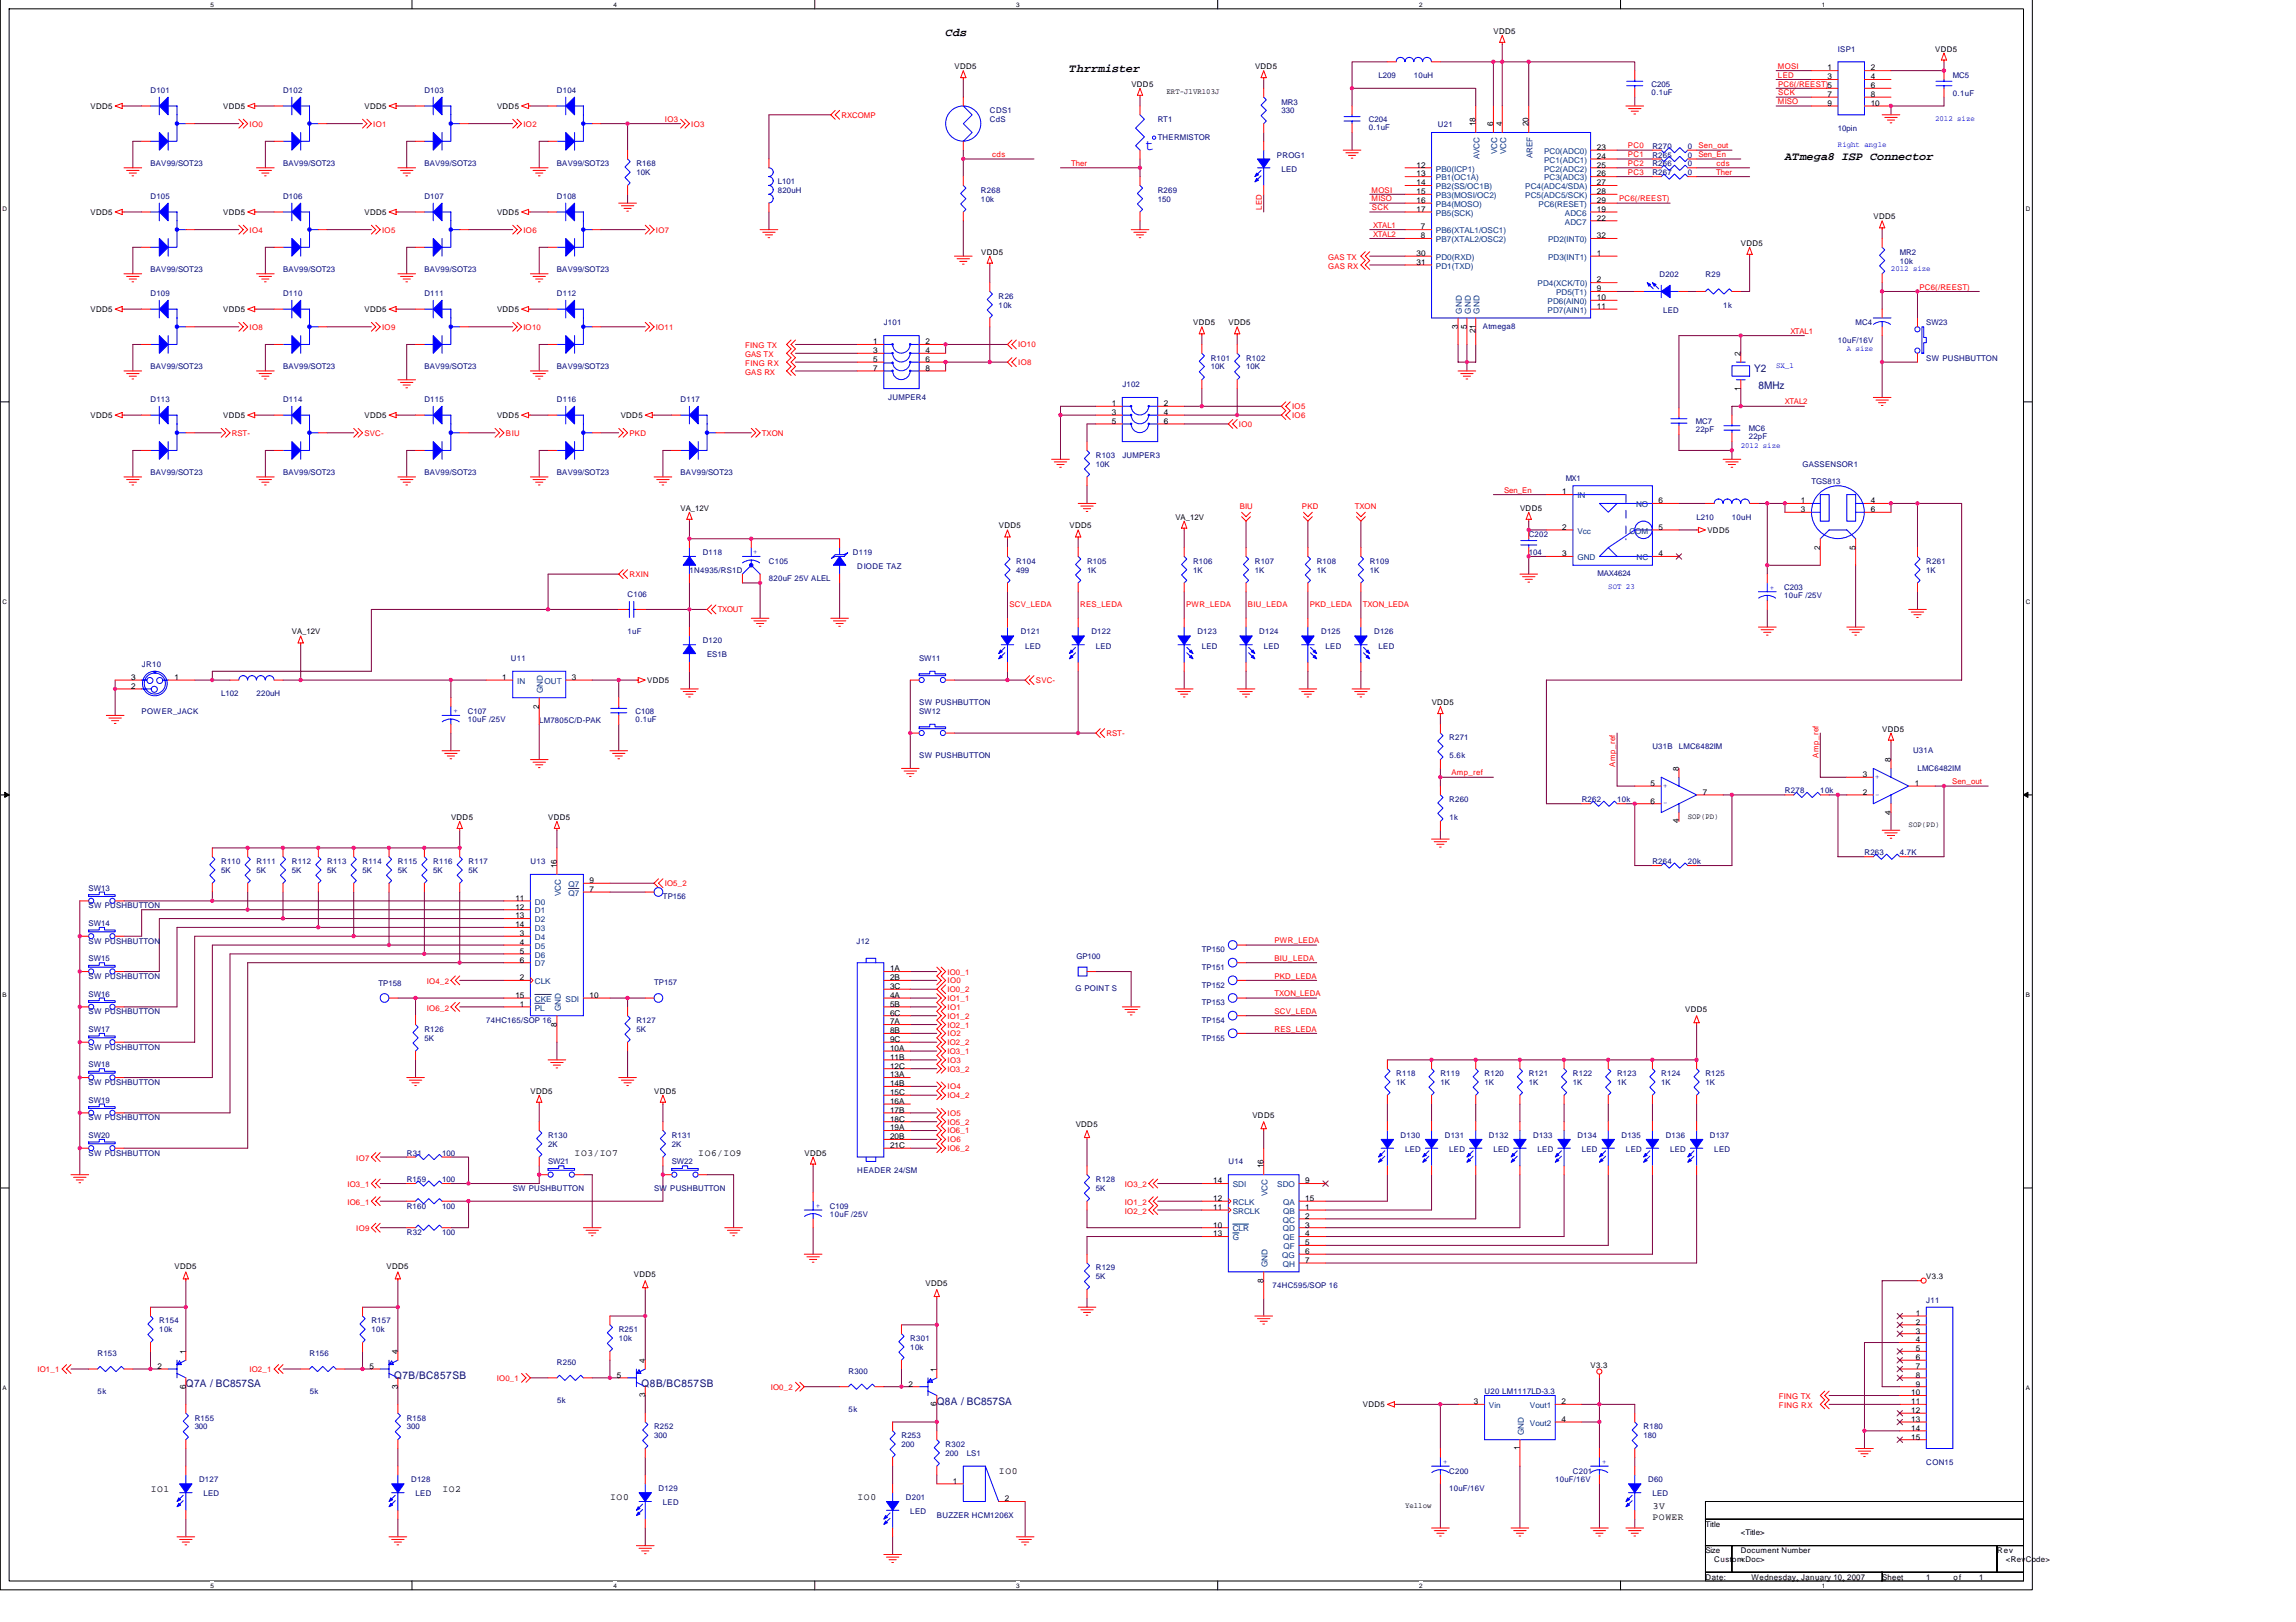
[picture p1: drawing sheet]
<svg xmlns="http://www.w3.org/2000/svg" width="297mm" height="210mm" viewBox="0 0 297 210" stroke-linecap="round" stroke-linejoin="round" font-family="sans-serif">
<defs><g id="words">
<text font-size="2.1" fill="#00f" x="148.2" y="19.5">t</text>
<g font-size="1.5">
<text x="122.3" y="4.7">Cds</text>
<text x="138.3" y="9.3">Thrrmister</text>
<text x="230.9" y="20.7">ATmega8 ISP Connector</text>
</g>
<g font-size="1.4" fill="#000080">
<text x="226.9" y="48.1">Y2</text>
<text x="227.5" y="50.4">8MHz</text>
<text x="24" y="179.5">Q7A / BC857SA</text>
<text x="51" y="178.4">Q7B/BC857SB</text>
<text x="83" y="179.5">Q8B/BC857SB</text>
<text x="121.2" y="181.8">Q8A / BC857SA</text>
</g>
<g font-size="1.2">
<text x="74.3" y="149.6">IO3/IO7</text>
<text x="90.3" y="149.6">IO6/IO9</text>
<text x="129.2" y="190.7">IO0</text>
<text x="19.5" y="193">IO1</text>
<text x="57.2" y="193">IO2</text>
<text x="78.9" y="194.2">IO0</text>
<text x="111" y="194.2">IO0</text>
<text x="213.8" y="196.6">POWER</text>
<text x="213.8" y="195.3">3V</text>
</g>
<g font-size="1">
<text x="193.2" y="4.4">VDD5</text>
<text x="123.5" y="9">VDD5</text>
<text x="146.4" y="11.2">VDD5</text>
<text x="162.4" y="9">VDD5</text>
<text x="236.4" y="9.1">1</text>
<text x="236.4" y="10.3">3</text>
<text x="242" y="9.1">2</text>
<text x="242" y="10.3">4</text>
<text x="242" y="11.4">6</text>
<text x="250.4" y="6.7">VDD5</text>
<text x="11.7" y="14.1">VDD5</text>
<text x="28.9" y="14.1">VDD5</text>
<text x="47.2" y="14.1">VDD5</text>
<text x="64.3" y="14.1">VDD5</text>
<text x="150.9" y="12.2">ERT-J1VR103J</text>
<text x="190.9" y="16.3" transform="rotate(-90 190.9 16.3)">18</text>
<text x="193.2" y="16.3" transform="rotate(-90 193.2 16.3)">6</text>
<text x="194.3" y="16.3" transform="rotate(-90 194.3 16.3)">4</text>
<text x="197.8" y="16.3" transform="rotate(-90 197.8 16.3)">20</text>
<text x="236.4" y="12.6">7</text>
<text x="236.4" y="13.7">9</text>
<text x="242" y="12.6">8</text>
<text x="242" y="13.7">10</text>
<text x="183.3" y="21.7">12</text>
<text x="183.3" y="22.8">13</text>
<text x="183.3" y="24">14</text>
<text x="206.6" y="19.4">23</text>
<text x="206.6" y="20.6">24</text>
<text x="206.6" y="21.7">25</text>
<text x="206.6" y="22.8">26</text>
<text x="206.6" y="24">27</text>
<text x="11.7" y="27.8">VDD5</text>
<text x="28.9" y="27.8">VDD5</text>
<text x="47.2" y="27.8">VDD5</text>
<text x="64.3" y="27.8">VDD5</text>
<text x="183.3" y="25.1">15</text>
<text x="183.3" y="26.3">16</text>
<text x="183.3" y="27.4">17</text>
<text x="183.8" y="29.7">7</text>
<text x="206.6" y="27.4">19</text>
<text x="206.6" y="28.6">22</text>
<text x="206.6" y="25.1">28</text>
<text x="206.6" y="26.3">29</text>
<text x="242.4" y="28.4">VDD5</text>
<text x="126.9" y="33">VDD5</text>
<text x="183.3" y="33.1">30</text>
<text x="183.3" y="34.3">31</text>
<text x="183.8" y="30.8">8</text>
<text x="206.6" y="33.1">1</text>
<text x="206.6" y="30.8">32</text>
<text x="225.2" y="31.8">VDD5</text>
<text x="11.7" y="40.4">VDD5</text>
<text x="28.9" y="40.4">VDD5</text>
<text x="47.2" y="40.4">VDD5</text>
<text x="64.3" y="40.4">VDD5</text>
<text x="206.6" y="36.6">2</text>
<text x="206.6" y="38.8">10</text>
<text x="206.6" y="40">11</text>
<text x="206.6" y="37.7">9</text>
<text x="113" y="44.6">1</text>
<text x="113" y="45.7">3</text>
<text x="113" y="46.8">5</text>
<text x="113" y="48">7</text>
<text x="119.7" y="44.6">2</text>
<text x="119.7" y="45.7">4</text>
<text x="119.7" y="46.8">6</text>
<text x="119.7" y="48">8</text>
<text x="154.4" y="42.1">VDD5</text>
<text x="158.9" y="42.1">VDD5</text>
<text x="188.6" y="42.5" transform="rotate(-90 188.6 42.5)">3</text>
<text x="189.8" y="42.5" transform="rotate(-90 189.8 42.5)">5</text>
<text x="190.9" y="43.1" transform="rotate(-90 190.9 43.1)">21</text>
<text x="225.2" y="46.1" transform="rotate(-90 225.2 46.1)">2</text>
<text x="143.8" y="52.6">1</text>
<text x="143.8" y="53.7">3</text>
<text x="150.6" y="52.6">2</text>
<text x="150.6" y="53.7">4</text>
<text x="225.2" y="50.5" transform="rotate(-90 225.2 50.5)">1</text>
<text x="11.7" y="54.1">VDD5</text>
<text x="28.9" y="54.1">VDD5</text>
<text x="47.2" y="54.1">VDD5</text>
<text x="64.3" y="54.1">VDD5</text>
<text x="80.3" y="54.1">VDD5</text>
<text x="143.8" y="54.8">5</text>
<text x="150.6" y="54.8">6</text>
<text x="202.1" y="64">1</text>
<text x="214.6" y="65.1">6</text>
<text x="233" y="65.1">1</text>
<text x="242" y="65.1">4</text>
<text x="88" y="66.1">VA_12V</text>
<text x="129.2" y="68.4">VDD5</text>
<text x="138.4" y="68.4">VDD5</text>
<text x="152.1" y="67.2">VA_12V</text>
<text x="196.7" y="66.1">VDD5</text>
<text x="202.1" y="68.6">2</text>
<text x="202.1" y="72">3</text>
<text x="214.6" y="68.6">5</text>
<text x="214.6" y="72">4</text>
<text x="220.9" y="69">VDD5</text>
<text x="233" y="66.3">3</text>
<text x="235.5" y="71.1" transform="rotate(-90 235.5 71.1)">2</text>
<text x="240" y="71.1" transform="rotate(-90 240 71.1)">5</text>
<text x="242" y="66.3">6</text>
<text x="37.8" y="82.1">VA_12V</text>
<text x="17" y="89.1">2</text>
<text x="17" y="88">3</text>
<text x="22.6" y="88">1</text>
<text x="65" y="88">1</text>
<text x="74" y="88">3</text>
<text x="83.7" y="88.4">VDD5</text>
<text x="69.7" y="91.7" transform="rotate(-90 69.7 91.7)">2</text>
<text x="185.2" y="91.2">VDD5</text>
<text x="243.5" y="94.7">VDD5</text>
<text x="213.5" y="101.7">5</text>
<text x="217.2" y="99.8" transform="rotate(-90 217.2 99.8)">8</text>
<text x="241" y="100.6">3</text>
<text x="244.6" y="98.6" transform="rotate(-90 244.6 98.6)">8</text>
<text x="247.7" y="101.7">1</text>
<text x="58.4" y="106.1">VDD5</text>
<text x="70.9" y="106.1">VDD5</text>
<text x="213.5" y="104">6</text>
<text x="217.2" y="106.6" transform="rotate(-90 217.2 106.6)">4</text>
<text x="218.4" y="105.9">SOP(PD)</text>
<text x="220.3" y="102.8">7</text>
<text x="241" y="102.8">2</text>
<text x="244.6" y="105.4" transform="rotate(-90 244.6 105.4)">4</text>
<text x="246.9" y="107.1">SOP(PD)</text>
<text x="72" y="112.4" transform="rotate(-90 72 112.4)">16</text>
<text x="66.7" y="116.6">11</text>
<text x="66.7" y="117.7">12</text>
<text x="66.7" y="118.9">13</text>
<text x="66.7" y="120">14</text>
<text x="76.3" y="114.3">9</text>
<text x="76.3" y="115.4">7</text>
<text x="67.2" y="121.1">3</text>
<text x="67.2" y="122.3">4</text>
<text x="67.2" y="123.4">5</text>
<text x="67.2" y="124.6">6</text>
<text x="115.1" y="125.7">1A</text>
<text x="66.7" y="129.1">15</text>
<text x="67.2" y="130.3">1</text>
<text x="67.2" y="126.9">2</text>
<text x="76.3" y="129.1">10</text>
<text x="115.1" y="126.9">2B</text>
<text x="115.1" y="128">3C</text>
<text x="115.1" y="129.1">4A</text>
<text x="115.1" y="130.3">5B</text>
<text x="115.1" y="131.4">6C</text>
<text x="218" y="131">VDD5</text>
<text x="72" y="132.8" transform="rotate(-90 72 132.8)">8</text>
<text x="115.1" y="132.6">7A</text>
<text x="115.1" y="133.7">8B</text>
<text x="115.1" y="134.9">9C</text>
<text x="115.1" y="136">10A</text>
<text x="115.1" y="137.1">11B</text>
<text x="68.6" y="141.5">VDD5</text>
<text x="84.6" y="141.5">VDD5</text>
<text x="115.1" y="138.3">12C</text>
<text x="115.1" y="139.4">13A</text>
<text x="115.1" y="140.6">14B</text>
<text x="115.1" y="141.7">15C</text>
<text x="115.1" y="142.9">16A</text>
<text x="115.1" y="144">17B</text>
<text x="104.1" y="149.5">VDD5</text>
<text x="115.1" y="145.1">18C</text>
<text x="115.1" y="146.3">19A</text>
<text x="115.1" y="147.4">20B</text>
<text x="115.1" y="148.6">21C</text>
<text x="139.2" y="145.9">VDD5</text>
<text x="162" y="144.7">VDD5</text>
<text x="157" y="153.1">14</text>
<text x="157" y="155.4">12</text>
<text x="163.5" y="151.2" transform="rotate(-90 163.5 151.2)">16</text>
<text x="168.9" y="155.4">15</text>
<text x="168.9" y="153.1">9</text>
<text x="157" y="158.9">10</text>
<text x="157" y="160">13</text>
<text x="157" y="156.6">11</text>
<text x="168.9" y="161.1">5</text>
<text x="168.9" y="156.6">1</text>
<text x="168.9" y="160">4</text>
<text x="168.9" y="157.7">2</text>
<text x="168.9" y="158.9">3</text>
<text x="22.6" y="164.2">VDD5</text>
<text x="50" y="164.2">VDD5</text>
<text x="82" y="165.3">VDD5</text>
<text x="119.7" y="166.5">VDD5</text>
<text x="163.5" y="166" transform="rotate(-90 163.5 166)">8</text>
<text x="168.9" y="162.3">6</text>
<text x="168.9" y="163.4">7</text>
<text x="249.2" y="165.5">V3.3</text>
<text x="247.8" y="170.3">1</text>
<text x="247.8" y="171.4">2</text>
<text x="247.8" y="172.6">3</text>
<text x="247.8" y="173.7">4</text>
<text x="20.4" y="177.1">2</text>
<text x="24" y="179.7" transform="rotate(-90 24 179.7)">6</text>
<text x="24" y="175.2" transform="rotate(-90 24 175.2)">1</text>
<text x="47.8" y="177.1">5</text>
<text x="51.5" y="179.7" transform="rotate(-90 51.5 179.7)">3</text>
<text x="51.5" y="175.2" transform="rotate(-90 51.5 175.2)">4</text>
<text x="79.8" y="178.3">5</text>
<text x="83.5" y="176.4" transform="rotate(-90 83.5 176.4)">4</text>
<text x="117.5" y="179.4">2</text>
<text x="121.2" y="177.5" transform="rotate(-90 121.2 177.5)">1</text>
<text x="205.8" y="177">V3.3</text>
<text x="247.8" y="174.9">5</text>
<text x="247.8" y="176">6</text>
<text x="247.8" y="177.1">7</text>
<text x="247.8" y="178.3">8</text>
<text x="247.8" y="179.4">9</text>
<text x="83.5" y="180.8" transform="rotate(-90 83.5 180.8)">3</text>
<text x="121.2" y="182" transform="rotate(-90 121.2 182)">6</text>
<text x="176.3" y="182.1">VDD5</text>
<text x="190.7" y="181.7">3</text>
<text x="202" y="181.7">2</text>
<text x="202" y="184">4</text>
<text x="247.3" y="180.6">10</text>
<text x="247.3" y="181.7">11</text>
<text x="247.3" y="182.9">12</text>
<text x="247.3" y="184">13</text>
<text x="247.3" y="185.1">14</text>
<text x="196.6" y="187.7" transform="rotate(-90 196.6 187.7)">1</text>
<text x="247.3" y="186.3">15</text>
<text x="123.3" y="192">1</text>
<text x="130" y="194.3">2</text>
<text x="181.8" y="195.1">Yellow</text>
<text x="220.6" y="197.5">Title</text>
<text x="220.6" y="201">Size</text>
<text x="221.8" y="202.1">Custom&lt;Doc&gt;</text>
<text x="225.2" y="201">Document Number</text>
<text x="225.2" y="198.7">&lt;Title&gt;</text>
<text x="258.4" y="201">Rev</text>
<text x="259.5" y="202.1">&lt;RevCode&gt;</text>
<text x="220.6" y="204.4">Date:</text>
<text x="226.6" y="204.4">Wednesday, January 10, 2007</text>
<text x="243.5" y="204.4">Sheet</text>
<text x="249.2" y="204.4">1</text>
<text x="252.7" y="204.4">o f</text>
<text x="256.1" y="204.4">1</text>
</g>
<g font-size="1" fill="#000080">
<text x="178.3" y="10.1">L209</text>
<text x="182.9" y="10.1">10uH</text>
<text x="213.7" y="11.2">C205</text>
<text x="237.8" y="6.7">ISP1</text>
<text x="252.6" y="10.1">MC5</text>
<text x="19.5" y="12">D101</text>
<text x="36.6" y="12">D102</text>
<text x="54.9" y="12">D103</text>
<text x="72" y="12">D104</text>
<text x="128.1" y="15.8">CdS</text>
<text x="128.1" y="14.7">CDS1</text>
<text x="149.8" y="15.8">RT1</text>
<text x="165.8" y="13.5">MR3</text>
<text x="165.8" y="14.7">330</text>
<text x="177.1" y="15.8">C204</text>
<text x="177.1" y="16.8">0.1uF</text>
<text x="186" y="16.5">U21</text>
<text x="213.7" y="12.3">0.1uF</text>
<text x="237.8" y="17">10pin</text>
<text x="252.6" y="12.4">0.1uF</text>
<text x="19.5" y="21.5">BAV99/SOT23</text>
<text x="36.6" y="21.5">BAV99/SOT23</text>
<text x="54.9" y="21.5">BAV99/SOT23</text>
<text x="72" y="21.5">BAV99/SOT23</text>
<text x="82.3" y="21.5">R168</text>
<text x="82.3" y="22.7">10K</text>
<text x="100.6" y="23.8">L101</text>
<text x="149.8" y="18.1">THERMISTOR</text>
<text x="165.2" y="20.4">PROG1</text>
<text x="165.8" y="22.2">LED</text>
<text x="213.8" y="22.7">R267</text>
<text x="213.8" y="19.2">R270</text>
<text x="213.8" y="20.4">R265</text>
<text x="213.8" y="21.5">R266</text>
<text x="218.4" y="22.7">0</text>
<text x="218.4" y="19.2">0</text>
<text x="218.4" y="20.4">0</text>
<text x="218.4" y="21.5">0</text>
<text x="19.5" y="25.8">D105</text>
<text x="36.6" y="25.8">D106</text>
<text x="54.9" y="25.8">D107</text>
<text x="72" y="25.8">D108</text>
<text x="100.6" y="25">820uH</text>
<text x="126.9" y="25">R268</text>
<text x="126.9" y="26.1">10k</text>
<text x="149.8" y="25">R269</text>
<text x="149.8" y="26.1">150</text>
<text x="19.5" y="35.2">BAV99/SOT23</text>
<text x="36.6" y="35.2">BAV99/SOT23</text>
<text x="54.9" y="35.2">BAV99/SOT23</text>
<text x="72" y="35.2">BAV99/SOT23</text>
<text x="214.7" y="35.8">D202</text>
<text x="220.6" y="35.8">R29</text>
<text x="245.8" y="33">MR2</text>
<text x="245.8" y="34.1">10k</text>
<text x="19.5" y="38.3">D109</text>
<text x="36.6" y="38.3">D110</text>
<text x="54.9" y="38.3">D111</text>
<text x="72" y="38.3">D112</text>
<text x="129.2" y="38.7">R26</text>
<text x="129.2" y="39.8">10k</text>
<text x="215.2" y="40.5">LED</text>
<text x="222.9" y="39.8">1k</text>
<text x="19.5" y="47.8">BAV99/SOT23</text>
<text x="36.6" y="47.8">BAV99/SOT23</text>
<text x="54.9" y="47.8">BAV99/SOT23</text>
<text x="72" y="47.8">BAV99/SOT23</text>
<text x="114.3" y="42.1">J101</text>
<text x="156.6" y="46.7">R101</text>
<text x="156.6" y="47.8">10K</text>
<text x="161.2" y="46.7">R102</text>
<text x="161.2" y="47.8">10K</text>
<text x="191.8" y="42.6">Atmega8</text>
<text x="237.8" y="44.4">10uF/16V</text>
<text x="240.1" y="42.1">MC4</text>
<text x="249.2" y="42.1">SW23</text>
<text x="249.2" y="46.7">SW PUSHBUTTON</text>
<text x="19.5" y="52">D113</text>
<text x="36.6" y="52">D114</text>
<text x="54.9" y="52">D115</text>
<text x="72" y="52">D116</text>
<text x="88" y="52">D117</text>
<text x="114.9" y="51.7">JUMPER4</text>
<text x="145.2" y="50.1">J102</text>
<text x="141.8" y="59.2">R103</text>
<text x="145.2" y="59.2">JUMPER3</text>
<text x="219.4" y="54.9">MC7</text>
<text x="219.4" y="55.9">22pF</text>
<text x="226.2" y="55.8">MC6</text>
<text x="226.2" y="56.9">22pF</text>
<text x="19.5" y="61.5">BAV99/SOT23</text>
<text x="36.6" y="61.5">BAV99/SOT23</text>
<text x="54.9" y="61.5">BAV99/SOT23</text>
<text x="72" y="61.5">BAV99/SOT23</text>
<text x="88" y="61.5">BAV99/SOT23</text>
<text x="141.8" y="60.4">10K</text>
<text x="202.6" y="62.2">MX1</text>
<text x="233.2" y="60.4">GASSENSOR1</text>
<text x="234.4" y="62.7">TGS813</text>
<text x="90.9" y="71.8">D118</text>
<text x="110.3" y="71.8">D119</text>
<text x="197.8" y="69.5">C202</text>
<text x="197.8" y="71.8">104</text>
<text x="219.5" y="67.2">L210</text>
<text x="224.1" y="67.2">10uH</text>
<text x="81.2" y="77.2">C106</text>
<text x="89.2" y="74.1">1N4935/RS1D</text>
<text x="99.5" y="73">C105</text>
<text x="99.5" y="75.2">820uF 25V ALEL</text>
<text x="110.9" y="73.6">DIODE TAZ</text>
<text x="131.5" y="73">R104</text>
<text x="131.5" y="74.1">499</text>
<text x="140.6" y="73">R105</text>
<text x="140.6" y="74.1">1K</text>
<text x="154.3" y="73">R106</text>
<text x="154.3" y="74.1">1K</text>
<text x="162.3" y="73">R107</text>
<text x="162.3" y="74.1">1K</text>
<text x="170.3" y="73">R108</text>
<text x="170.3" y="74.1">1K</text>
<text x="177.2" y="73">R109</text>
<text x="177.2" y="74.1">1K</text>
<text x="206.7" y="74.6">MAX4624</text>
<text x="230.8" y="76.4">C203</text>
<text x="230.8" y="77.4">10uF /25V</text>
<text x="249.2" y="73">R261</text>
<text x="249.2" y="74.1">1K</text>
<text x="81.2" y="82.1">1uF</text>
<text x="90.9" y="83.2">D120</text>
<text x="132.1" y="82.1">D121</text>
<text x="132.6" y="83.9">LED</text>
<text x="141.2" y="82.1">D122</text>
<text x="141.8" y="83.9">LED</text>
<text x="154.9" y="82.1">D123</text>
<text x="155.5" y="83.9">LED</text>
<text x="162.9" y="82.1">D124</text>
<text x="163.5" y="83.9">LED</text>
<text x="170.9" y="82.1">D125</text>
<text x="171.5" y="83.9">LED</text>
<text x="177.8" y="82.1">D126</text>
<text x="178.3" y="83.9">LED</text>
<text x="18.3" y="86.3">JR10</text>
<text x="66.1" y="85.5">U11</text>
<text x="91.5" y="85.1">ES1B</text>
<text x="118.9" y="85.5">SW11</text>
<text x="18.3" y="92.4">POWER_JACK</text>
<text x="28.6" y="90.1">L102</text>
<text x="33.2" y="90.1">220uH</text>
<text x="60.5" y="92.4">C107</text>
<text x="60.5" y="93.4">10uF /25V</text>
<text x="69.8" y="93.5">LM7805C/D-PAK</text>
<text x="82.2" y="92.4">C108</text>
<text x="82.2" y="93.4">0.1uF</text>
<text x="118.9" y="91.2">SW PUSHBUTTON</text>
<text x="118.9" y="92.4">SW12</text>
<text x="187.5" y="95.8">R271</text>
<text x="118.9" y="98.1">SW PUSHBUTTON</text>
<text x="187.5" y="98.1">5.6k</text>
<text x="213.8" y="97">U31B</text>
<text x="217.2" y="97">LMC6482IM</text>
<text x="247.5" y="97.4">U31A</text>
<text x="248.1" y="99.7">LMC6482IM</text>
<text x="187.5" y="103.8">R260</text>
<text x="187.5" y="106.1">1k</text>
<text x="204.6" y="103.8">R262</text>
<text x="209.2" y="103.8">10k</text>
<text x="230.9" y="102.7">R278</text>
<text x="235.5" y="102.7">10k</text>
<text x="28.6" y="111.8">R110</text>
<text x="28.6" y="113">5K</text>
<text x="33.2" y="111.8">R111</text>
<text x="33.2" y="113">5K</text>
<text x="37.8" y="111.8">R112</text>
<text x="37.8" y="113">5K</text>
<text x="42.3" y="111.8">R113</text>
<text x="42.3" y="113">5K</text>
<text x="46.9" y="111.8">R114</text>
<text x="46.9" y="113">5K</text>
<text x="51.5" y="111.8">R115</text>
<text x="51.5" y="113">5K</text>
<text x="56" y="111.8">R116</text>
<text x="56" y="113">5K</text>
<text x="60.6" y="111.8">R117</text>
<text x="60.6" y="113">5K</text>
<text x="68.6" y="111.8">U13</text>
<text x="213.8" y="111.8">R264</text>
<text x="218.4" y="111.8">20k</text>
<text x="241.2" y="110.7">R263</text>
<text x="245.8" y="110.7">4.7K</text>
<text x="11.5" y="119.8">SW14</text>
<text x="11.5" y="115.3">SW13</text>
<text x="11.5" y="117.5">SW PUSHBUTTON</text>
<text x="85.8" y="116.4">TP156</text>
<text x="11.5" y="122.1">SW PUSHBUTTON</text>
<text x="11.5" y="124.4">SW15</text>
<text x="110.8" y="122.1">J12</text>
<text x="139.3" y="124.2">GP100</text>
<text x="155.5" y="123.3">TP150</text>
<text x="155.5" y="125.5">TP151</text>
<text x="11.5" y="126.7">SW PUSHBUTTON</text>
<text x="11.5" y="129">SW16</text>
<text x="11.5" y="131.3">SW PUSHBUTTON</text>
<text x="49" y="127.6">TP158</text>
<text x="84.6" y="127.5">TP157</text>
<text x="139.1" y="128.3">G POINT S</text>
<text x="155.5" y="130.1">TP153</text>
<text x="155.5" y="127.8">TP152</text>
<text x="11.5" y="133.5">SW17</text>
<text x="11.5" y="135.8">SW PUSHBUTTON</text>
<text x="54.9" y="133.5">R126</text>
<text x="54.9" y="134.7">5K</text>
<text x="62.9" y="132.4">74HC165/SOP 16</text>
<text x="82.3" y="132.4">R127</text>
<text x="82.3" y="133.5">5K</text>
<text x="155.5" y="132.4">TP154</text>
<text x="155.5" y="134.7">TP155</text>
<text x="11.5" y="138.1">SW18</text>
<text x="11.5" y="140.4">SW PUSHBUTTON</text>
<text x="11.5" y="142.7">SW19</text>
<text x="180.6" y="139.3">R118</text>
<text x="180.6" y="140.4">1K</text>
<text x="186.3" y="139.3">R119</text>
<text x="186.3" y="140.4">1K</text>
<text x="192.1" y="139.3">R120</text>
<text x="192.1" y="140.4">1K</text>
<text x="197.8" y="139.3">R121</text>
<text x="197.8" y="140.4">1K</text>
<text x="203.5" y="139.3">R122</text>
<text x="203.5" y="140.4">1K</text>
<text x="209.2" y="139.3">R123</text>
<text x="209.2" y="140.4">1K</text>
<text x="214.9" y="139.3">R124</text>
<text x="214.9" y="140.4">1K</text>
<text x="220.6" y="139.3">R125</text>
<text x="220.6" y="140.4">1K</text>
<text x="11.5" y="145">SW PUSHBUTTON</text>
<text x="11.5" y="147.3">SW20</text>
<text x="11.5" y="149.5">SW PUSHBUTTON</text>
<text x="52.6" y="149.5">R31</text>
<text x="57.2" y="149.5">100</text>
<text x="70.9" y="147.3">R130</text>
<text x="70.9" y="148.4">2K</text>
<text x="86.9" y="147.3">R131</text>
<text x="86.9" y="148.4">2K</text>
<text x="181.2" y="147.3">D130</text>
<text x="181.8" y="149.1">LED</text>
<text x="186.9" y="147.3">D131</text>
<text x="187.5" y="149.1">LED</text>
<text x="192.6" y="147.3">D132</text>
<text x="193.2" y="149.1">LED</text>
<text x="198.3" y="147.3">D133</text>
<text x="198.9" y="149.1">LED</text>
<text x="204.1" y="147.3">D134</text>
<text x="204.6" y="149.1">LED</text>
<text x="209.8" y="147.3">D135</text>
<text x="210.4" y="149.1">LED</text>
<text x="215.5" y="147.3">D136</text>
<text x="216.1" y="149.1">LED</text>
<text x="221.2" y="147.3">D137</text>
<text x="221.8" y="149.1">LED</text>
<text x="52.6" y="153">R159</text>
<text x="57.2" y="153">100</text>
<text x="66.3" y="154.1">SW PUSHBUTTON</text>
<text x="70.9" y="150.7">SW21</text>
<text x="84.6" y="154.1">SW PUSHBUTTON</text>
<text x="86.9" y="150.7">SW22</text>
<text x="110.9" y="151.8">HEADER 24/SM</text>
<text x="141.8" y="153">R128</text>
<text x="141.8" y="154.1">5K</text>
<text x="158.9" y="150.7">U14</text>
<text x="52.6" y="156.4">R160</text>
<text x="52.6" y="159.8">R32</text>
<text x="57.2" y="156.4">100</text>
<text x="57.2" y="159.8">100</text>
<text x="107.4" y="156.4">C109</text>
<text x="107.4" y="157.4">10uF /25V</text>
<text x="141.8" y="164.4">R129</text>
<text x="141.8" y="165.5">5K</text>
<text x="164.6" y="166.7">74HC595/SOP 16</text>
<text x="20.6" y="171.3">R154</text>
<text x="20.6" y="172.4">10k</text>
<text x="48" y="171.3">R157</text>
<text x="48" y="172.4">10k</text>
<text x="80" y="172.4">R251</text>
<text x="80" y="173.5">10k</text>
<text x="117.8" y="173.5">R301</text>
<text x="249.2" y="168.6">J11</text>
<text x="12.6" y="175.5">R153</text>
<text x="40" y="175.5">R156</text>
<text x="72" y="176.6">R250</text>
<text x="109.8" y="177.8">R300</text>
<text x="117.8" y="174.7">10k</text>
<text x="12.6" y="180.4">5k</text>
<text x="25.2" y="183.8">R155</text>
<text x="25.2" y="185">300</text>
<text x="40.1" y="180.4">5k</text>
<text x="52.6" y="183.8">R158</text>
<text x="52.6" y="185">300</text>
<text x="72.1" y="181.5">5k</text>
<text x="84.6" y="185">R252</text>
<text x="109.8" y="182.7">5k</text>
<text x="192.1" y="180.4">U20 LM1117LD-3.3</text>
<text x="212.6" y="185">R180</text>
<text x="25.8" y="191.8">D127</text>
<text x="53.2" y="191.8">D128</text>
<text x="84.6" y="186.1">300</text>
<text x="116.6" y="186.1">R253</text>
<text x="116.6" y="187.3">200</text>
<text x="122.3" y="187.3">R302</text>
<text x="122.3" y="188.4">200</text>
<text x="125.1" y="188.4">LS1</text>
<text x="187.5" y="190.7">C200</text>
<text x="201.2" y="191.8">10uF/16V</text>
<text x="203.5" y="190.7">C201</text>
<text x="212.6" y="186.1">180</text>
<text x="213.2" y="191.8">D60</text>
<text x="249.2" y="189.5">CON15</text>
<text x="26.3" y="193.7">LED</text>
<text x="53.8" y="193.7">LED</text>
<text x="85.2" y="193">D129</text>
<text x="85.8" y="194.8">LED</text>
<text x="117.2" y="194.1">D201</text>
<text x="117.8" y="195.9">LED</text>
<text x="121.2" y="196.4">BUZZER HCM1206X</text>
<text x="187.5" y="193">10uF/16V</text>
<text x="213.8" y="193.7">LED</text>
</g>
<g font-size="1" fill="#f00">
<text x="230" y="8.9">MOSI</text>
<text x="230" y="10.1">LED</text>
<text x="230" y="11.2">PC6(/REEST)5</text>
<text x="32.3" y="16.4">IO0</text>
<text x="48.3" y="16.4">IO1</text>
<text x="67.7" y="16.4">IO2</text>
<text x="86" y="15.8">IO3</text>
<text x="89.4" y="16.4">IO3</text>
<text x="108.9" y="15.2">RXCOMP</text>
<text x="230" y="13.5">MISO</text>
<text x="230.1" y="12.3">SCK</text>
<text x="128.4" y="20.3">cds</text>
<text x="138.6" y="21.5">Ther</text>
<text x="210.6" y="21.5">PC2</text>
<text x="210.6" y="22.6">PC3</text>
<text x="210.6" y="19.2">PC0</text>
<text x="210.6" y="20.3">PC1</text>
<text x="219.7" y="19.2">Sen_out</text>
<text x="219.7" y="20.3">Sen_En</text>
<text x="222" y="22.6">Ther</text>
<text x="222.1" y="21.5">cds</text>
<text x="163.3" y="27.2" transform="rotate(-90 163.3 27.2)">LED</text>
<text x="177.4" y="24.9">MOSI</text>
<text x="177.4" y="26.1">MISO</text>
<text x="177.5" y="27.2">SCK</text>
<text x="177.7" y="29.5">XTAL1</text>
<text x="209.5" y="26.1">PC6(/REEST)</text>
<text x="32.3" y="30.1">IO4</text>
<text x="49.4" y="30.1">IO5</text>
<text x="67.7" y="30.1">IO6</text>
<text x="84.9" y="30.1">IO7</text>
<text x="171.8" y="33.6">GAS TX</text>
<text x="171.8" y="34.8">GAS RX</text>
<text x="177.7" y="30.6">XTAL2</text>
<text x="248.3" y="37.5">PC6(/REEST)</text>
<text x="32.3" y="42.7">IO8</text>
<text x="49.4" y="42.7">IO9</text>
<text x="67.7" y="42.7">IO10</text>
<text x="84.9" y="42.7">IO11</text>
<text x="96.4" y="47.3">FING RX</text>
<text x="96.4" y="45.1">FING TX</text>
<text x="96.4" y="46.2">GAS TX</text>
<text x="131.7" y="47.2">IO8</text>
<text x="131.7" y="45">IO10</text>
<text x="231.6" y="43.2">XTAL1</text>
<text x="96.4" y="48.5">GAS RX</text>
<text x="167.1" y="53">IO5</text>
<text x="230.9" y="52.3">XTAL2</text>
<text x="30" y="56.4">RST-</text>
<text x="47.1" y="56.4">SVC-</text>
<text x="65.4" y="56.4">BIU</text>
<text x="81.4" y="56.4">PKD</text>
<text x="98.6" y="56.4">TXON</text>
<text x="160.3" y="55.2">IO0</text>
<text x="167.1" y="54.1">IO6</text>
<text x="160.4" y="65.9">BIU</text>
<text x="168.4" y="65.9">PKD</text>
<text x="175.3" y="65.9">TXON</text>
<text x="194.6" y="63.8">Sen_En</text>
<text x="81.4" y="74.7">RXIN</text>
<text x="92.9" y="79.2">TXOUT</text>
<text x="130.6" y="78.5">SCV_LEDA</text>
<text x="139.7" y="78.5">RES_LEDA</text>
<text x="153.5" y="78.5">PWR_LEDA</text>
<text x="161.4" y="78.5">BIU_LEDA</text>
<text x="169.5" y="78.5">PKD_LEDA</text>
<text x="176.3" y="78.5">TXON_LEDA</text>
<text x="134" y="88.4">SVC-</text>
<text x="143.1" y="95.2">RST-</text>
<text x="187.8" y="100.4">Amp_ref</text>
<text x="209" y="99.2" transform="rotate(-90 209 99.2)">Amp_ref</text>
<text x="235.3" y="98.1" transform="rotate(-90 235.3 98.1)">Amp_ref</text>
<text x="252.5" y="101.5">Sen_out</text>
<text x="86" y="114.7">IO5_2</text>
<text x="164.9" y="124.4">BIU_LEDA</text>
<text x="164.9" y="122.1">PWR_LEDA</text>
<text x="55.2" y="127.4">IO4_2</text>
<text x="55.2" y="130.8">IO6_2</text>
<text x="122.6" y="127.3">IO0</text>
<text x="122.6" y="130.7">IO1</text>
<text x="122.6" y="126.1">IO0_1</text>
<text x="122.6" y="131.8">IO1_2</text>
<text x="122.6" y="129.5">IO1_1</text>
<text x="122.6" y="128.4">IO0_2</text>
<text x="164.9" y="128.9">TXON_LEDA</text>
<text x="164.9" y="131.2">SCV_LEDA</text>
<text x="164.9" y="126.6">PKD_LEDA</text>
<text x="122.6" y="136.4">IO3_1</text>
<text x="122.6" y="133">IO2_1</text>
<text x="122.6" y="135.3">IO2_2</text>
<text x="122.6" y="134.1">IO2</text>
<text x="122.6" y="137.5">IO3</text>
<text x="164.9" y="133.5">RES_LEDA</text>
<text x="122.6" y="138.7">IO3_2</text>
<text x="122.6" y="142.1">IO4_2</text>
<text x="122.6" y="141">IO4</text>
<text x="122.6" y="145.5">IO5_2</text>
<text x="122.6" y="144.4">IO5</text>
<text x="122.6" y="146.7">IO6_1</text>
<text x="122.6" y="149">IO6_2</text>
<text x="122.6" y="147.8">IO6</text>
<text x="45" y="155.9">IO6_1</text>
<text x="45" y="153.6">IO3_1</text>
<text x="46.1" y="150.2">IO7</text>
<text x="145.5" y="153.6">IO3_2</text>
<text x="145.5" y="155.9">IO1_2</text>
<text x="46.1" y="159.4">IO9</text>
<text x="145.5" y="157.1">IO2_2</text>
<text x="4.8" y="177.5">IO1_1</text>
<text x="32.3" y="177.5">IO2_1</text>
<text x="64.3" y="178.7">IO0_1</text>
<text x="99.7" y="179.8">IO0_2</text>
<text x="230.1" y="181.1">FING TX</text>
<text x="230.1" y="182.2">FING RX</text>
</g>
<g font-size="1" fill="#00f">
<text x="250.4" y="15.6">2012 size</text>
<text x="237.8" y="19.1">Right angle</text>
<text x="244.6" y="35.1">2012 size</text>
<text x="229.8" y="47.6">SX_1</text>
<text x="238.9" y="45.4">A size</text>
<text x="225.2" y="57.9">2012 size</text>
<text x="97.4" y="71.6">+</text>
<text x="208.1" y="76.2">SOT 23</text>
<text x="229" y="76.3">+</text>
<text x="58.7" y="92.3">+</text>
<text x="215.2" y="101.9">+</text>
<text x="242.6" y="100.8">+</text>
<text x="215.2" y="104.2">-</text>
<text x="242.6" y="103.1">-</text>
<text x="105.5" y="156.3">+</text>
<text x="186.7" y="189.5">+</text>
<text x="207.3" y="189.5">+</text>
</g>
<g font-size="1" fill="#004080">
<text x="185.8" y="22.2">PB0(ICP1)</text>
<text x="185.8" y="23.3">PB1(OC1A)</text>
<text x="191.4" y="20.6" transform="rotate(-90 191.4 20.6)">AVCC</text>
<text x="193.7" y="19.9" transform="rotate(-90 193.7 19.9)">VCC</text>
<text x="194.8" y="19.9" transform="rotate(-90 194.8 19.9)">VCC</text>
<text x="198.3" y="20.5" transform="rotate(-90 198.3 20.5)">AREF</text>
<text x="199.8" y="19.9">PC0(ADC0)</text>
<text x="199.8" y="21.1">PC1(ADC1)</text>
<text x="199.8" y="22.2">PC2(ADC2)</text>
<text x="199.8" y="23.3">PC3(ADC3)</text>
<text x="185.8" y="24.5">PB2(SS/OC1B)</text>
<text x="185.8" y="25.6">PB3(MOSI/OC2)</text>
<text x="185.8" y="26.8">PB4(MOSO)</text>
<text x="185.8" y="27.9">PB5(SCK)</text>
<text x="197.3" y="24.5">PC4(ADC4/SDA)</text>
<text x="197.3" y="25.6">PC5(ADC5/SCK)</text>
<text x="199" y="26.8">PC6(RESET)</text>
<text x="202.5" y="27.9">ADC6</text>
<text x="202.5" y="29.1">ADC7</text>
<text x="185.8" y="30.2">PB6(XTAL1/OSC1)</text>
<text x="185.8" y="31.3">PB7(XTAL2/OSC2)</text>
<text x="185.8" y="33.6">PD0(RXD)</text>
<text x="185.8" y="34.8">PD1(TXD)</text>
<text x="200.3" y="33.6">PD3(INT1)</text>
<text x="200.3" y="31.3">PD2(INT0)</text>
<text x="189.1" y="40.6" transform="rotate(-90 189.1 40.6)">GND</text>
<text x="190.3" y="40.6" transform="rotate(-90 190.3 40.6)">GND</text>
<text x="191.4" y="40.6" transform="rotate(-90 191.4 40.6)">GND</text>
<text x="198.9" y="37.1">PD4(XCK/T0)</text>
<text x="200.2" y="39.3">PD6(AIN0)</text>
<text x="200.2" y="40.5">PD7(AIN1)</text>
<text x="201.3" y="38.2">PD5(T1)</text>
<text x="204.1" y="64.5">IN</text>
<text x="211.7" y="65.6">NO</text>
<text x="204.1" y="69.1">Vcc</text>
<text x="210.8" y="69.1">COM</text>
<text x="204.1" y="72.5">GND</text>
<text x="211.7" y="72.5">NC</text>
<text x="66.9" y="88.5">IN</text>
<text x="70.2" y="89.7" transform="rotate(-90 70.2 89.7)">GND</text>
<text x="70.4" y="88.5">OUT</text>
<text x="69.2" y="117.1">D0</text>
<text x="69.2" y="118.2">D1</text>
<text x="69.2" y="119.4">D2</text>
<text x="72.5" y="116" transform="rotate(-90 72.5 116)">VCC</text>
<text x="73.5" y="115.9">Q7</text>
<text x="73.5" y="114.8">Q7</text>
<text x="69.2" y="120.5">D3</text>
<text x="69.2" y="121.6">D4</text>
<text x="69.2" y="122.8">D5</text>
<text x="69.2" y="123.9">D6</text>
<text x="69.2" y="125.1">D7</text>
<text x="69.2" y="127.4">CLK</text>
<text x="69.2" y="129.6">CKE</text>
<text x="69.2" y="130.8">PL</text>
<text x="72.5" y="130.9" transform="rotate(-90 72.5 130.9)">GND</text>
<text x="73.2" y="129.6">SDI</text>
<text x="159.5" y="153.6">SDI</text>
<text x="159.5" y="155.9">RCLK</text>
<text x="164" y="154.8" transform="rotate(-90 164 154.8)">VCC</text>
<text x="165.2" y="153.6">SDO</text>
<text x="166" y="155.9">QA</text>
<text x="159.5" y="159.4">CLR</text>
<text x="159.5" y="160.5">G</text>
<text x="159.5" y="157.1">SRCLK</text>
<text x="165.9" y="158.2">QC</text>
<text x="165.9" y="159.4">QD</text>
<text x="166" y="157.1">QB</text>
<text x="166" y="160.5">QE</text>
<text x="166" y="161.6">QF</text>
<text x="164" y="164" transform="rotate(-90 164 164)">GND</text>
<text x="165.9" y="162.8">QG</text>
<text x="165.9" y="163.9">QH</text>
<text x="192.6" y="182.2">Vin</text>
<text x="197.1" y="185.7" transform="rotate(-90 197.1 185.7)">GND</text>
<text x="197.9" y="182.2">Vout1</text>
<text x="197.9" y="184.5">Vout2</text>
</g>
<g font-size=".8">
<text x="27.2" y=".8">5</text>
<text x="79.4" y=".8">4</text>
<text x="131.5" y=".8">3</text>
<text x="183.6" y=".8">2</text>
<text x="235.7" y=".8">1</text>
<text x=".3" y="27.3">D</text>
<text x="262.1" y="27.3">D</text>
<text x=".3" y="78.1">C</text>
<text x="262.1" y="78.1">C</text>
<text x=".3" y="129">B</text>
<text x="262.1" y="129">B</text>
<text x=".3" y="179.9">A</text>
<text x="262.1" y="179.9">A</text>
<text x="27.2" y="205.4">5</text>
<text x="79.4" y="205.4">4</text>
<text x="131.5" y="205.4">3</text>
<text x="183.6" y="205.4">2</text>
<text x="235.7" y="205.4">1</text>
</g>
</g></defs>
<path d="M0 0v205.7h262.9v-205.7M1.2 1.1h260.6v203.5h-260.6z" fill="none" stroke="#000" stroke-width=".13"/>
<g fill="#fff">
<path d="M27.2 .1h.5v.9h-.5z"/>
<path d="M27.2 204.7h.5v.9h-.5z"/>
</g>
<path d="M53.3 0v1.1M53.3 204.6v1.1" fill="none" stroke="#000" stroke-width=".13"/>
<g fill="#fff">
<path d="M79.4 .1h.4v.9h-.4z"/>
<path d="M79.4 204.7h.4v.9h-.4z"/>
</g>
<path d="M105.4 0v1.1M105.4 204.6v1.1" fill="none" stroke="#000" stroke-width=".13"/>
<g fill="#fff">
<path d="M131.5 .1h.4v.9h-.4z"/>
<path d="M131.5 204.7h.4v.9h-.4z"/>
</g>
<path d="M157.5 0v1.1M157.5 204.6v1.1" fill="none" stroke="#000" stroke-width=".13"/>
<g fill="#fff">
<path d="M183.6 .1h.4v.9h-.4z"/>
<path d="M183.6 204.7h.4v.9h-.4z"/>
</g>
<path d="M209.7 0v1.1M209.7 204.6v1.1" fill="none" stroke="#000" stroke-width=".13"/>
<g fill="#fff">
<path d="M235.7 .1h.5v.9h-.5z"/>
<path d="M235.7 204.7h.5v.9h-.5z"/>
<path d="M.3 26.6h.6v.9h-.6z"/>
<path d="M262.1 26.6h.6v.9h-.6z"/>
<path d="M.3 77.4h.6v.9h-.6z"/>
<path d="M262.1 77.4h.6v.9h-.6z"/>
</g>
<path d="M0 52h1.2M261.8 52h1.1" fill="none" stroke="#000" stroke-width=".13"/>
<g fill="#fff">
<path d="M.3 128.3h.6v.9h-.6z"/>
<path d="M262.1 128.3h.5v.9h-.5z"/>
</g>
<path d="M0 102.9h1.2M261.8 102.9h1.1" fill="none" stroke="#000" stroke-width=".13"/>
<path d="M.6 102.5l.6 .4-.6 .3zM261.8 102.9l.6-.4v.7z" fill="#000" stroke="#000" stroke-width=".13"/>
<g fill="#fff">
<path d="M.3 179.2h.6v.9h-.6z"/>
<path d="M262.1 179.2h.5v.9h-.5z"/>
</g>
<path d="M0 153.7h1.2M261.8 153.7h1.1M220.6 194.3h41.2v2.3h-41.2zM220.6 196.6h41.2v3.4h-41.2zM220.6 203.5h22.9v1.1h-22.9zM220.6 200h3.5v3.5h-3.5zM224.1 200h34.3v3.5h-34.3zM243.5 203.5h18.3v1.1h-18.3zM258.4 200h3.4v3.5h-3.4z" fill="none" stroke="#000" stroke-width=".13"/>
<g fill="none" stroke="#800040" stroke-width=".13">
<path d="M16 13.7h2.3M18.3 18.3h-1.1v3.4M25.2 16h5.7M33.2 13.7h2.3M35.5 18.3h-1.2v3.4M42.3 16h4.6M51.5 13.7h2.3M53.8 18.3h-1.2v3.4M60.6 16h5.7M68.6 13.7h2.3M70.9 18.3h-1.1v3.4M77.8 16h10.3"/>
<path d="M81.2 16v3.4M107.5 14.9h-8v5.7M124.6 19.4v1.2h9.2M124.6 10.3v2.3M147.5 12.6v1.1M163.5 10.3v1.1M163.5 17.1v1.2M174.9 13.7v-2.3h16v2.3M174.9 17.1v2.3M179.5 8h-4.6v3.4M186.3 8h6.9v5.7M194.3 13.7v-5.7h3.5v5.7"/>
<path d="M194.3 5.7v2.3h-1.1M197.8 8h13.7v1.1M209.2 19.4h4.6M211.5 12.6v1.1M219.5 19.4h4.6M229.8 13.7h4.6M229.8 9.1h4.6M229.8 11.4h4.6M229.8 10.3h4.6M229.8 12.6h4.6M251.5 12.6v1.1h-6.9v1.2M251.5 8v1.1h-6.9"/>
<path d="M16 27.4h2.3M18.3 32h-1.1v3.4M25.2 29.7h5.7M33.2 27.4h2.3M35.5 32h-1.2v3.4M42.3 29.7h5.7M51.5 27.4h2.3M53.8 32h-1.2v3.4M60.6 29.7h5.7M68.6 27.4h2.3M70.9 32h-1.1v3.4M77.8 29.7h5.7"/>
<path d="M81.2 25.1v1.2M99.5 27.4v2.3M124.6 20.6v2.3M124.6 28.6v4.5M128.1 34.3v2.3M137.2 21.7h10.3M147.5 20.6v2.3M147.5 28.6v1.1M163.5 25.1v2.3M177.2 27.4h4.6M177.2 29.7h4.6M177.2 33.1h4.6"/>
<path d="M177.2 34.3h4.6M177.2 25.1h4.6M177.2 26.3h4.6M177.2 30.9h4.6M209.2 26.3h6.9M209.2 37.7h2.3M209.2 21.7h4.6M209.2 22.9h4.6M209.2 20.6h4.6M218.4 37.7h1.1M219.5 21.7h6.9M219.5 22.9h6.9"/>
<path d="M219.5 20.6h5.7M226.4 33.1v4.6h-1.2M243.5 29.7v1.2M243.5 36.6v3.4M243.5 37.7h12.6M248.1 37.7v3.4M16 53.7h2.3M16 40h2.3M18.3 44.6h-1.1v3.4M18.3 58.3h-1.1v3.4M25.2 56h3.4M25.2 42.3h5.7"/>
<path d="M33.2 53.7h2.3M33.2 40h2.3M35.5 44.6h-1.2v3.4M35.5 58.3h-1.2v3.4M42.3 56h3.5M42.3 42.3h5.7M51.5 53.7h2.3M51.5 40h2.3M53.8 44.6h-1.2v4.5M53.8 58.3h-1.2v3.4M60.6 56h3.4M60.6 42.3h5.7"/>
<path d="M68.6 53.7h2.3M68.6 40h2.3M70.9 44.6h-1.1v3.4M70.9 58.3h-1.1v3.4M77.8 56h2.2M77.8 42.3h5.7M84.6 53.7h2.3M86.9 58.3h-1.1v3.4M93.8 56h3.4M102.9 44.6h8M102.9 46.9h8M102.9 48h8"/>
<path d="M102.9 45.7h8M128.1 42.3v4.6h2.2M128.1 46.9h-5.8v1.1M130.3 44.6h-8v1.1M137.2 53.7h4.6M141.8 54.9h-1.2v2.2M141.8 52.6h-4.6v6.8M153.2 54.9h5.7M153.2 53.7h12.6M153.2 52.6h12.6M155.5 43.4v1.2M155.5 50.3v2.3"/>
<path d="M160.1 43.4v1.2M160.1 50.3v3.4M188.6 44.6v2.3h2.3v-2.3M189.8 44.6v3.4M217.2 56.2v2.1h6.9M224.1 57.1v2.3M225.2 43.4v2.3M225.2 50.3v2.3M233.4 52.6h-9.3v1.1M233.4 43.4h-16.2v9.4M243.5 46.9h4.6M243.5 43.4v8"/>
<path d="M80 78.9h-32v8h-20.5v1.1M80 74.3h-9.1v4.6M83.5 78.9h8M89.2 67.4v2.3h19.4M89.2 75.4v5.8M96.1 75.4h2.2v4.6M108.6 75.4v4.6M130.3 69.7v1.2M130.3 76.6v3.4M139.5 69.7v1.2M139.5 76.6v3.4M140.6 62.9v2.3"/>
<path d="M153.2 68.6v2.3M153.2 76.6v3.4M161.2 67.4v3.5M161.2 76.6v3.4M169.2 67.4v3.5M169.2 76.6v3.4M176.1 67.4v3.5M176.1 76.6v3.4M193.2 64h6.9M197.8 67.4v1.2h2.3M200.1 72h-2.3v2.3M217.2 68.6h2.3"/>
<path d="M217.2 65.2h3.4M227.5 65.2h3.4v1.1M228.6 65.2v8M228.6 78.9v2.3M235.5 73.2h-6.9v1.1M240.1 73.2v8M248.1 70.9v-5.7h5.7v22.8h-53.7v16h4.5M248.1 65.2h-3.5v1.1M248.1 76.6v2.3M14.9 88v4.6M25.2 88h4.6M36.6 88h26.3"/>
<path d="M38.9 83.4v4.6M58.3 88v2.3M58.3 94.9v2.3M69.8 93.7v4.6M76.6 88h5.7M80 88v2.3M80 93.7v3.5M89.2 86.9v2.3M117.8 88v11.4M123.5 88h9.1M123.5 94.9h18.3M130.3 86.9v1.1"/>
<path d="M139.5 86.9v8M153.2 86.9v2.3M161.2 86.9v2.3M169.2 86.9v2.3M176.1 86.9v2.3M186.3 92.6v1.1M186.3 99.4v2.3M209.2 94.9v6.8h2.3M235.5 94.9v5.7h3.4M244.6 96v2.3M10.3 116.6v35.4M16 116.6h49.2"/>
<path d="M27.5 115.4v1.2M32 115.4v2.3M36.6 115.4v3.5M41.2 115.4v4.6M45.8 115.4v5.8M50.3 115.4v6.9M54.9 115.4v8M59.5 107.4v2.3h-32M59.5 115.4v9.2M65.2 117.7h-46.9v3.5h-2.3M65.2 118.9h-44.6v6.8h-4.6M72 107.4v2.3"/>
<path d="M78.9 114.3h5.7M78.9 115.4h4.6M186.3 107.4v1.2M186.3 100.6h6.9M210.4 104h1.1v8h2.3M222.9 102.9h8M224.1 102.9v9.1h-4.6M236.6 102.9h2.3M237.8 102.9v8h3.4M244.6 105.2v2.2M250.4 101.7h6.8M251.5 101.7v9.2h-4.6"/>
<path d="M51.5 129.2h13.7M53.8 129.2v2.2M53.8 137.2v2.2M59.5 130.3h5.7M59.5 126.9h5.7M65.2 120h-42.3v10.3h-6.9M65.2 123.4h-35.4v20.6h-13.8M65.2 122.3h-37.7v17.1h-11.5M65.2 121.2h-40v13.7h-9.2M65.2 124.6h-33.2v24h-16M72 134.9v2.3M78.9 129.2h4.6"/>
<path d="M81.2 129.2v1.1M81.2 136v3.4M117.8 129.2h3.4M117.8 131.4h3.4M117.8 130.3h3.4M117.8 137.2h3.4M117.8 125.7h3.4M117.8 126.9h3.4M117.8 134.9h3.4M117.8 133.7h3.4M117.8 138.3h3.4M117.8 132.6h3.4"/>
<path d="M117.8 136h3.4M117.8 128h3.4M141.8 125.7h4.5v4.6M161.2 129.2h9.1M161.2 131.4h9.1M161.2 122.3h9.1M161.2 126.9h9.1M161.2 124.6h9.1M161.2 133.7h9.1M219.5 132.6v4.6h-40M49.2 153.2h3.4M49.2 155.4h3.4"/>
<path d="M49.2 158.9h3.4M49.2 149.7h3.4M58.3 149.7h2.3v3.5M58.3 155.4h2.3v3.5h-2.3M69.8 142.9v2.3M69.8 150.9v2.3h-11.5M75.5 152h1.1v6.9M85.8 142.9v2.3M85.8 150.9v4.5h-25.2M91.5 152h3.4v6.9M105.2 150.9v3.4M105.2 158.9v3.4"/>
<path d="M117.8 144h3.4M117.8 148.6h3.4M117.8 145.2h3.4M117.8 140.6h3.4M117.8 146.3h3.4M117.8 141.7h3.4M117.8 147.4h3.4M140.6 147.4v3.5M140.6 156.6v2.3h14.9M149.8 153.2h5.7M149.8 156.6h5.7M149.8 155.4h5.7"/>
<path d="M163.5 146.3v2.3M179.5 142.9v2.3M179.5 152v3.4h-8M185.2 142.9v2.3M185.2 152v4.6h-13.7M190.9 152v5.7h-19.4M190.9 142.9v2.3M196.6 152v6.9h-25.1M196.6 142.9v2.3M202.4 152v8h-30.9M202.4 142.9v2.3M208.1 152v9.2h-36.6"/>
<path d="M208.1 142.9v2.3M213.8 142.9v2.3M213.8 152v10.3h-42.3M219.5 152v11.4h-48M219.5 142.9v2.3M9.2 177.2h2.3M17.2 177.2h3.4M19.5 174.9v2.3M19.5 169.2h4.5M24 165.7v9.2M24 179.5v2.2M36.6 177.2h2.3"/>
<path d="M44.6 177.2h3.4M46.9 174.9v2.3M46.9 169.2h4.6M51.5 165.7v9.2M51.5 179.5v2.2M68.6 178.3h2.3M76.6 178.3h3.4M78.9 170.3h4.6M78.9 176v2.3M83.5 166.9v9.1M104.1 179.5h4.5M114.3 179.5h3.5"/>
<path d="M116.6 177.2v2.3M116.6 171.4h4.6M121.2 168v9.2M140.6 168v1.2M155.5 160h-14.9v2.3M163.5 168v2.3M206.9 178.3v9.2M245.8 173.7h-4.6v13.8M248.1 165.7h-4.6v13.8h2.3M24 187.5v2.2M24 196.6v2.3M51.5 187.5v2.2"/>
<path d="M51.5 196.6v2.3M83.5 180.6v2.3M83.5 188.6v2.3M83.5 197.7v2.3M115.5 184h5.7v1.2M115.5 189.7v2.3M115.5 198.9v2.3M121.2 181.7v2.3M121.2 190.9v1.1M132.6 194.3v4.6M180.6 181.7h8M186.3 181.7v5.8"/>
<path d="M186.3 192v5.7M196.6 189.7v8M204.6 181.7h6.9v1.2M204.6 184h2.3M206.9 192v5.7M211.5 188.6v1.1M211.5 196.6v1.1M236.6 181.7h9.2M236.6 180.6h9.2M241.2 185.2h4.6"/>
</g>
<g fill="none" stroke="#f00" stroke-width=".13">
<path d="M14.9 13.7l.9-.3v.7zM15.8 13.7h.2M18.3 13.7h1.2M18.3 18.3h1.2M24 16h1.2M30.9 15.4l.6 .6-.6 .6M31.5 15.4l.5 .6-.5 .6M32 13.7l1-.3v.7zM33 13.7h.2M35.5 13.7h1.1M35.5 18.3h1.1M41.2 16h1.1"/>
<path d="M46.9 15.4l.6 .6-.6 .6M47.5 15.4l.5 .6-.5 .6M50.3 13.7l.9-.3v.7zM51.2 13.7h.3M53.8 13.7h1.1M53.8 18.3h1.1M59.5 16h1.1M66.3 15.4l.6 .6-.6 .6M66.9 15.4l.6 .6-.6 .6M67.5 13.7l.9-.3v.7zM68.4 13.7h.2M70.9 13.7h1.1"/>
<path d="M70.9 18.3h1.1M76.6 16h1.2M81.2 19.4v1.2M88.1 15.4l.5 .6-.5 .6M88.6 15.4l.6 .6-.6 .6M108.1 14.3l-.6 .6 .6 .5M108.6 14.3l-.5 .6 .5 .5M124.6 9.1l.4 1h-.7zM124.6 10.1v.2M124.6 12.6v1.1M124.6 18.3v1.1M147.5 11.4l.3 .9h-.7z"/>
<path d="M147.5 12.3v.3M147.5 13.7v1.2M147.5 19.4v1.2M163.5 9.1l.3 1h-.7zM163.5 10.1v.2M163.5 11.4v1.2M163.5 16v1.1M163.5 18.3v1.1M173.8 19.4h2.3M174.1 19.8h1.6M174.9 13.7v1.2M174.9 16v1.1"/>
<path d="M179.5 8h1.1M185.2 8h1.1M190.9 13.7v3.4M193.2 13.7v3.4M194.3 4.6l.4 .9h-.7zM194.3 5.5v.2M194.3 13.7v3.4M197.8 13.7v3.4M205.8 19.4h3.4M210.4 13.7h2.2M210.7 14.1h1.6M211 14.4h1"/>
<path d="M211.4 14.8h.2M211.5 9.1v1.2M211.5 11.4v1.2M213.8 19.4h1.1M218.4 19.4h1.1M234.4 13.7h3.4M234.4 9.1h3.4M234.4 10.3h3.4M234.4 11.4h3.4M234.4 12.6h3.4M241.2 13.7h3.4M241.2 9.1h3.4"/>
<path d="M241.2 10.3h3.4M241.2 11.4h3.4M241.2 12.6h3.4M243.5 14.9h2.3M243.8 15.2h1.6M244.2 15.5h.9M244.5 15.9h.2M251.5 6.9l.3 .9h-.6zM251.5 7.8v.2M251.5 9.1v1.2M251.5 11.4v1.2M14.9 27.4l.9-.3v.7z"/>
<path d="M15.8 27.4h.2M16 21.7h2.3M16 35.4h2.3M16.4 22.1h1.6M16.4 35.8h1.6M16.7 22.4h.9M16.7 36.1h.9M17.1 22.8h.2M17.1 36.5h.2M18.3 27.4h1.2M18.3 32h1.2M24 29.7h1.2"/>
<path d="M30.9 29.1l.6 .6-.6 .6M31.5 29.1l.5 .6-.5 .6M32 27.4l1-.3v.7zM33 27.4h.2M33.2 21.7h2.3M33.2 35.4h2.3M33.5 22.1h1.6M33.5 35.8h1.6M33.9 22.4h.9M33.9 36.1h.9M34.2 22.8h.2M34.2 36.5h.2"/>
<path d="M35.5 27.4h1.1M35.5 32h1.1M41.2 29.7h1.1M48 29.1l.6 .6-.6 .6M48.6 29.1l.6 .6-.6 .6M50.3 27.4l.9-.3v.7zM51.2 27.4h.3M51.5 21.7h2.3M51.5 35.4h2.3M51.8 22.1h1.6M51.8 35.8h1.6M52.2 22.4h.9"/>
<path d="M52.2 36.1h.9M52.5 22.8h.2M52.5 36.5h.2M53.8 27.4h1.1M53.8 32h1.1M59.5 29.7h1.1M66.3 29.1l.6 .6-.6 .6M66.9 29.1l.6 .6-.6 .6M67.5 27.4l.9-.3v.7zM68.4 27.4h.2M68.6 21.7h2.3M68.6 35.4h2.3"/>
<path d="M69 22.1h1.6M69 35.8h1.6M69.3 22.4h.9M69.3 36.1h.9M69.7 22.8h.2M69.7 36.5h.2M70.9 27.4h1.1M70.9 32h1.1M76.6 29.7h1.2M80 26.3h2.3M80.4 26.6h1.6M80.7 27h1"/>
<path d="M81.1 27.3h.2M81.2 24v1.1M83.5 29.1l.5 .6-.5 .6M84 29.1l.6 .6-.6 .6M98.3 29.7h2.3M98.7 30.1h1.6M99 30.4h.9M99.4 30.8h.2M99.5 20.6v1.1M99.5 26.3v1.1M123.5 33.1h2.3M123.8 33.5h1.6"/>
<path d="M124.2 33.8h.9M124.5 34.2h.2M124.6 22.9v1.1M124.6 27.4v1.2M128.1 33.1l.3 1h-.7zM128.1 34.1v.2M128.1 36.6v1.1M146.3 29.7h2.3M146.7 30.1h1.6M147 30.4h1M147.4 30.8h.2M147.5 22.9v1.1"/>
<path d="M147.5 27.4v1.2M163.5 24v1.1M174.5 20.1h.9M174.8 20.5h.2M176.6 32.6l-.5 .5 .5 .6-.5 .6 .5 .6M177.2 32.6l-.6 .5 .6 .6-.6 .6 .6 .6M181.8 21.7h3.4M181.8 27.4h3.4M181.8 29.7h3.4M181.8 26.3h3.4M181.8 33.1h3.4M181.8 30.9h3.4"/>
<path d="M181.8 22.9h3.4M181.8 24h3.4M181.8 25.1h3.4M181.8 34.3h3.4M205.8 21.7h3.4M205.8 27.4h3.4M205.8 26.3h3.4M205.8 33.1h3.4M205.8 36.6h3.4M205.8 30.9h3.4M205.8 37.7h3.4M205.8 38.9h3.4"/>
<path d="M205.8 22.9h3.4M205.8 24h3.4M205.8 25.1h3.4M205.8 28.6h3.4M205.8 20.6h3.4M211.5 37.7h1.1M213.8 21.7h1.1M213.8 22.9h1.1M213.8 20.6h1.1M217.2 37.7h1.2M218.4 21.7h1.1M218.4 22.9h1.1"/>
<path d="M218.4 20.6h1.1M219.5 37.7h1.1M224.1 37.7h1.1M226.4 32l.3 .9h-.7zM226.4 32.9v.2M243.5 28.6l.3 .9h-.6zM243.5 29.5v.2M243.5 30.9v1.1M243.5 35.4v1.2M14.9 53.7l.9-.3v.7zM14.9 40l.9-.3v.6zM15.8 53.7h.2"/>
<path d="M15.8 40h.2M16 48h2.3M16.4 48.3h1.6M16.7 48.7h.9M17.1 49h.2M18.3 53.7h1.2M18.3 40h1.2M18.3 58.3h1.2M18.3 44.6h1.2M24 56h1.2M24 42.3h1.2M28.6 55.4l.6 .6-.6 .6"/>
<path d="M29.2 55.4l.6 .6-.6 .6M30.9 41.7l.6 .6-.6 .6M31.5 41.7l.5 .6-.5 .6M32 53.7l1-.3v.7zM32 40l1-.3v.6zM33 53.7h.2M33 40h.2M33.2 48h2.3M33.5 48.3h1.6M33.9 48.7h.9M34.2 49h.2M35.5 53.7h1.1"/>
<path d="M35.5 40h1.1M35.5 58.3h1.1M35.5 44.6h1.1M41.2 56h1.1M41.2 42.3h1.1M45.8 55.4l.5 .6-.5 .6M46.3 55.4l.6 .6-.6 .6M48 41.7l.6 .6-.6 .6M48.6 41.7l.6 .6-.6 .6M50.3 53.7l.9-.3v.7zM50.3 40l.9-.3v.6zM51.2 53.7h.3"/>
<path d="M51.2 40h.3M51.5 49.1h2.3M51.8 49.5h1.6M52.2 49.8h.9M52.5 50.2h.2M53.8 53.7h1.1M53.8 40h1.1M53.8 58.3h1.1M53.8 44.6h1.1M59.5 56h1.1M59.5 42.3h1.1M64 55.4l.6 .6-.6 .6"/>
<path d="M64.6 55.4l.6 .6-.6 .6M66.3 41.7l.6 .6-.6 .6M66.9 41.7l.6 .6-.6 .6M67.5 40l.9-.3v.6zM67.5 53.7l.9-.3v.7zM68.4 53.7h.2M68.4 40h.2M68.6 48h2.3M69 48.3h1.6M69.3 48.7h.9M69.7 49h.2M70.9 53.7h1.1"/>
<path d="M70.9 40h1.1M70.9 58.3h1.1M70.9 44.6h1.1M76.6 56h1.2M76.6 42.3h1.2M80 55.4l.6 .6-.6 .6M80.6 55.4l.6 .6-.6 .6M83.5 53.7l.9-.3v.7zM83.5 41.7l.5 .6-.5 .6M84 41.7l.6 .6-.6 .6M84.4 53.7h.2M86.9 53.7h1.2"/>
<path d="M86.9 58.3h1.2M92.6 56h1.2M97.2 55.4l.6 .6-.6 .6M97.8 55.4l.5 .6-.5 .6M102.3 44l-.5 .6 .5 .5-.5 .6 .5 .6-.5 .6 .5 .5-.5 .6 .5 .6M102.9 44l-.6 .6 .6 .5-.6 .6 .6 .6-.6 .6 .6 .5-.6 .6 .6 .6M110.9 48h3.4M110.9 44.6h3.4M110.9 45.7h3.4M110.9 46.9h3.4M118.9 48h3.4M118.9 44.6h3.4"/>
<path d="M118.9 45.7h3.4M118.9 46.9h3.4M128.1 41.1v1.2M130.9 46.3l-.6 .6 .6 .5M130.9 44l-.6 .6 .6 .5M131.5 46.3l-.6 .6 .6 .5M131.5 44l-.6 .6 .6 .5M136.1 59.4h2.2M136.4 59.8h1.6M140.6 57.1v1.2M141.8 53.7h3.4M141.8 52.6h3.4"/>
<path d="M141.8 54.9h3.4M149.8 53.7h3.4M149.8 52.6h3.4M149.8 54.9h3.4M155.5 42.3l.3 .9h-.7zM155.5 43.2v.2M155.5 44.6v1.1M155.5 49.1v1.2M159.5 54.3l-.6 .6 .6 .5M160.1 42.3l.3 .9h-.7zM160.1 43.2v.2M160.1 44.6v1.1"/>
<path d="M160.1 49.1v1.2M160.1 54.3l-.6 .6 .6 .5M166.3 52l-.5 .6 .5 .5-.5 .6 .5 .6M166.9 52l-.6 .6 .6 .5-.6 .6 .6 .6M188.6 48h2.3M188.6 41.1v3.5M189 48.3h1.6M189.3 48.7h.9M189.7 49h.2M189.8 41.1v3.5M190.9 41.1v3.5M205.8 40h3.4"/>
<path d="M217.2 52.8v1.2M217.2 55.1v1.1M222.9 59.4h2.3M223.3 59.8h1.6M224.1 53.7v1.2M224.1 56v1.1M225.2 45.7v1.2M225.2 49.1v1.2M242.4 51.4h2.2M242.7 51.8h1.6M243 52.1h1M243.4 52.5h.2"/>
<path d="M243.5 40v1.1M243.5 42.3v1.1M248.1 41.1v1.2M248.1 45.7v1.2M16 61.7h2.3M16.4 62.1h1.6M16.7 62.4h.9M17.1 62.8h.2M33.2 61.7h2.3M33.5 62.1h1.6M33.9 62.4h.9M34.2 62.8h.2"/>
<path d="M51.5 61.7h2.3M51.8 62.1h1.6M52.2 62.4h.9M52.5 62.8h.2M68.6 61.7h2.3M69 62.1h1.6M69.3 62.4h.9M69.7 62.8h.2M80 78.9h1.2M80.6 73.7l-.6 .6 .6 .6M81.2 73.7l-.6 .6 .6 .6M82.3 78.9h1.2"/>
<path d="M84.6 61.7h2.3M85 62.1h1.6M85.3 62.4h.9M85.7 62.8h.2M89.2 66.3l.3 .9h-.6zM89.2 67.2v.2M89.2 69.7v1.2M89.2 74.3v1.1M92.1 78.3l-.6 .6 .6 .5M92.6 78.3l-.5 .6 .5 .5M96.1 74.3v1.1M97.2 69.7v1.2"/>
<path d="M98.3 74.3v1.1M108.6 69.7v1.2M108.6 74.3v1.1M130.3 68.6l.4 .9h-.7zM130.3 69.5v.2M130.3 70.9v1.1M130.3 75.4v1.2M136.7 60.1h1M137.1 60.5h.2M139.5 68.6l.3 .9h-.7zM139.5 69.5v.2M139.5 70.9v1.1"/>
<path d="M139.5 75.4v1.2M139.5 65.2h2.3M139.8 65.5h1.6M140.2 65.8h.9M140.5 66.2h.2M140.6 61.7v1.2M153.2 67.4l.3 .9h-.6zM153.2 68.3v.3M153.2 70.9v1.1M153.2 75.4v1.2M160.6 66.9l.6 .5 .6-.5M160.6 66.3l.6 .6 .6-.6"/>
<path d="M161.2 70.9v1.1M161.2 75.4v1.2M168.6 66.9l.6 .5 .6-.5M168.6 66.3l.6 .6 .6-.6M169.2 70.9v1.1M169.2 75.4v1.2M175.5 66.9l.6 .5 .5-.5M175.5 66.3l.6 .6 .5-.6M176.1 70.9v1.1M176.1 75.4v1.2M196.6 74.3h2.3M197 74.6h1.6"/>
<path d="M197.3 75h.9M197.7 75.3h.2M197.8 66.3l.3 .9h-.7zM197.8 67.2v.2M197.8 68.6v1.1M197.8 70.9v1.1M200.1 68.6h3.4M200.1 64h3.4M200.1 72h3.4M213.8 65.2h3.4M213.8 68.6h3.4M213.8 72h3.4"/>
<path d="M219.5 68.6h.2M219.7 68.2l.9 .4-.9 .3zM220.6 65.2h1.2M223.6 60.1h.9M224 60.5h.2M226.4 65.2h1.1M228.6 74.3v1.1M228.6 77.7v1.2M230.9 65.2h3.5M230.9 66.3h3.5M235.5 69.7v3.5M240.1 69.7v3.5"/>
<path d="M241.2 65.2h3.4M241.2 66.3h3.4M246.9 78.9h2.3M247.3 79.2h1.6M247.6 79.5h.9M248 79.9h.2M248.1 70.9v1.1M248.1 75.4v1.2M13.8 92.6h2.2M14.1 92.9h1.6M14.4 93.3h1M14.8 93.6h.2"/>
<path d="M14.9 89.2h3.4M14.9 88h3.4M21.8 88h3.4M29.8 88h1.1M35.5 88h1.1M38.9 82.3l.3 .9h-.6zM38.9 83.2v.2M57.2 97.2h2.3M57.5 97.5h1.6M57.9 97.8h.9M58.2 98.2h.2M58.3 90.3v1.1"/>
<path d="M58.3 93.7v1.2M62.9 88h3.4M68.6 98.3h2.3M69 98.6h1.6M69.3 99h.9M69.7 99.3h.2M69.8 90.3v3.4M73.2 88h3.4M78.9 97.2h2.3M79.2 97.5h1.7M79.6 97.8h.9M79.9 98.2h.3"/>
<path d="M80 90.3v1.1M80 92.6v1.1M82.3 88h.3M82.6 87.7l.9 .3-.9 .3zM88.1 89.2h2.2M88.4 89.5h1.6M88.7 89.8h1M89.1 90.2h.2M89.2 81.2v1.1M89.2 85.7v1.2M97.2 80h2.3M97.5 80.3h1.6"/>
<path d="M97.9 80.7h.9M98.2 81h.2M107.5 80h2.3M107.8 80.3h1.6M108.2 80.7h.9M108.5 81h.2M116.6 99.4h2.3M117 99.8h1.6M117.8 88h1.1M117.8 94.9h1.1M122.3 88h1.2M122.3 94.9h1.2"/>
<path d="M130.3 80v1.2M130.3 85.7v1.2M133.2 87.4l-.6 .6 .6 .6M133.8 87.4l-.6 .6 .6 .6M139.5 80v1.2M139.5 85.7v1.2M142.3 94.3l-.5 .6 .5 .5M142.9 94.3l-.6 .6 .6 .5M152.1 89.2h2.2M152.4 89.5h1.6M152.7 89.8h1M153.1 90.2h.2"/>
<path d="M153.2 80v1.2M153.2 85.7v1.2M160.1 89.2h2.2M160.4 89.5h1.6M160.7 89.8h1M161.1 90.2h.2M161.2 80v1.2M161.2 85.7v1.2M168.1 89.2h2.2M168.4 89.5h1.6M168.7 89.8h1M169.1 90.2h.2"/>
<path d="M169.2 80v1.2M169.2 85.7v1.2M174.9 89.2h2.3M175.3 89.5h1.6M175.6 89.8h.9M176 90.2h.2M176.1 80v1.2M176.1 85.7v1.2M186.3 91.4l.4 1h-.7zM186.3 92.4v.2M186.3 93.7v1.2M186.3 98.3v1.1"/>
<path d="M217.2 99.4v1.2M227.5 81.2h2.3M227.8 81.5h1.6M228.2 81.8h.9M228.5 82.2h.2M238.9 81.2h2.3M239.3 81.5h1.6M239.6 81.8h.9M240 82.2h.2M244.6 94.9l.4 .9h-.7zM244.6 95.8v.2M244.6 98.3v1.1"/>
<path d="M10.3 116.6h1.2M14.9 116.6h1.1M27.5 109.7v1.2M27.5 114.3v1.1M32 109.7v1.2M32 114.3v1.1M36.6 109.7v1.2M36.6 114.3v1.1M41.2 109.7v1.2M41.2 114.3v1.1M45.8 109.7v1.2M45.8 114.3v1.1"/>
<path d="M50.3 109.7v1.2M50.3 114.3v1.1M54.9 109.7v1.2M54.9 114.3v1.1M59.5 106.3l.3 .9h-.7zM59.5 107.2v.2M59.5 109.7v1.2M59.5 114.3v1.1M65.2 116.6h3.4M65.2 117.7h3.4M65.2 118.9h3.4M72 106.3l.4 .9h-.7z"/>
<path d="M72 107.2v.2M72 109.7v3.5M75.5 115.4h3.4M75.5 114.3h3.4M83.5 115.4h1.1M85.2 113.7l-.6 .6 .6 .6M85.8 113.7l-.6 .6 .6 .6M117.3 100.1h.9M117.7 100.5h.2M185.2 108.6h2.3M185.5 108.9h1.7M185.9 109.3h.9"/>
<path d="M186.2 109.6h.3M186.3 101.7v1.2M186.3 106.3v1.1M204.6 104h1.2M209.2 104h1.2M211.5 101.7h3.4M211.5 104h3.4M213.8 112h1.1M217.2 105.2v1.1M218.4 112h1.1M219.5 102.9h3.4M230.9 102.9h1.2"/>
<path d="M235.5 102.9h1.1M238.9 100.6h3.5M238.9 102.9h3.5M241.2 110.9h1.2M243.5 107.4h2.3M243.8 107.8h1.6M244.2 108.1h.9M244.5 108.5h.2M244.6 104v1.2M245.8 110.9h1.1M246.9 101.7h3.5M10.3 139.4h1.2"/>
<path d="M10.3 130.3h1.2M10.3 121.2h1.2M10.3 125.7h1.2M10.3 134.9h1.2M14.9 139.4h1.1M14.9 130.3h1.1M14.9 121.2h1.1M14.9 125.7h1.1M14.9 134.9h1.1M50.3 129.2h1.2M52.6 139.4h2.3M53 139.8h1.6"/>
<path d="M53.8 131.4v1.2M53.8 136v1.2M58.9 126.3l-.6 .6 .6 .5M58.9 129.7l-.6 .6 .6 .6M59.5 126.3l-.6 .6 .6 .5M59.5 129.7l-.6 .6 .6 .6M65.2 130.3h3.4M65.2 121.2h3.4M65.2 129.2h3.4M65.2 126.9h3.4M65.2 120h3.4M65.2 122.3h3.4"/>
<path d="M65.2 123.4h3.4M65.2 124.6h3.4M68.6 126.5l.4 .4-.4 .3M70.9 137.2h2.3M71.2 137.5h1.7M71.6 137.8h.9M71.9 138.2h.3M72 131.4v3.5M75.5 129.2h3.4M80 139.4h2.3M80.4 139.8h1.6M81.2 130.3v1.1"/>
<path d="M81.2 134.9v1.1M83.5 129.2h1.1M114.3 139.4h3.5M114.3 130.3h3.5M114.3 137.2h3.5M114.3 125.7h3.5M114.3 134.9h3.5M114.3 129.2h3.5M114.3 126.9h3.5M114.3 128h3.5M114.3 131.4h3.5M114.3 132.6h3.5"/>
<path d="M114.3 133.7h3.5M114.3 136h3.5M114.3 138.3h3.5M121.2 125.2l.6 .5-.6 .6 .6 .6-.6 .5M121.2 128.6l.6 .6-.6 .5 .6 .6-.6 .6 .6 .5-.6 .6 .6 .6-.6 .6 .6 .5-.6 .6 .6 .6-.6 .5 .6 .6-.6 .6 .6 .6-.6 .5 .6 .6-.6 .6M121.8 125.2l.5 .5-.5 .6 .5 .6-1.1 1.1 1.1 1.2-.5 .5 .5 .6-.5 .6 .5 .5-.5 .6 .5 .6-.5 .6 .5 .5-.5 .6 .5 .6-.5 .5 .5 .6-.5 .6 .5 .6-.5 .5 .5 .6-.5 .6M122.3 127.4l-.5 .6 .5 .6M140.6 125.7h1.2M145.2 130.3h2.3M145.5 130.6h1.6M145.9 131h.9M146.2 131.3h.2"/>
<path d="M160.1 129.2h1.1M160.1 126.9h1.1M160.1 122.3h1.1M160.1 124.6h1.1M160.1 131.4h1.1M160.1 133.7h1.1M179.5 137.2v1.1M185.2 137.2v1.1M190.9 137.2v1.1M196.6 137.2v1.1M202.4 137.2v1.1M208.1 137.2v1.1"/>
<path d="M213.8 137.2v1.1M219.5 131.4l.3 1h-.6zM219.5 132.4v.2M219.5 137.2v1.1M9.2 152h2.3M9.5 152.4h1.6M9.9 152.7h.9M10.2 153.1h.2M10.3 144h1.2M10.3 148.6h1.2M14.9 144h1.1M14.9 148.6h1.1"/>
<path d="M48.6 154.9l-.6 .5 .6 .6M48.6 152.6l-.6 .6 .6 .5M48.6 149.2l-.6 .5 .6 .6M48.6 158.3l-.6 .6 .6 .5M49.2 154.9l-.6 .5 .6 .6M49.2 152.6l-.6 .6 .6 .5M49.2 149.2l-.6 .5 .6 .6M49.2 158.3l-.6 .6 .6 .5M52.6 158.9h1.2M52.6 155.4h1.2M52.6 149.7h1.2M52.6 153.2h1.2"/>
<path d="M53.3 140.1h.9M53.7 140.5h.2M57.2 158.9h1.1M57.2 155.4h1.1M57.2 149.7h1.1M57.2 153.2h1.1M69.8 141.7l.3 .9h-.7zM69.8 152h1.1M69.8 142.6v.3M69.8 145.2v1.1M69.8 149.7v1.2M74.3 152h1.2"/>
<path d="M75.5 158.9h2.3M75.8 159.2h1.6M76.2 159.6h.9M76.5 159.9h.2M80.7 140.1h1M81.1 140.5h.2M85.8 141.7l.3 .9h-.7zM85.8 152h1.1M85.8 142.6v.3M85.8 145.2v1.1M85.8 149.7v1.2M90.3 152h1.2"/>
<path d="M93.8 158.9h2.3M94.1 159.2h1.6M94.4 159.6h1M94.8 159.9h.2M105.2 149.7l.3 .9h-.6zM105.2 150.6v.3M105.2 154.3v1.1M105.2 157.7v1.2M114.3 144h3.5M114.3 140.6h3.5M114.3 141.7h3.5M114.3 142.9h3.5"/>
<path d="M114.3 145.2h3.5M114.3 146.3h3.5M114.3 147.4h3.5M114.3 148.6h3.5M121.2 143.4l.6 .6-.6 .6 .6 .6-.6 .5 .6 .6-.6 .6 .6 .5-.6 .6 .6 .6-.6 .6M121.2 140l.6 .6-.6 .6 .6 .5-.6 .6M121.8 143.4l.5 .6-.5 .6 .5 .6-.5 .5 .5 .6-.5 .6 .5 .5-.5 .6 .5 .6-.5 .6M121.8 140l.5 .6-.5 .6 .5 .5-.5 .6M140.6 146.3l.4 .9h-.7zM140.6 147.2v.2M140.6 150.9v1.1M140.6 155.4v1.2"/>
<path d="M149.2 154.9l-.6 .5 .6 .6-.6 .6 .6 .6M149.2 152.6l-.6 .6 .6 .5M149.8 154.9l-.6 .5 .6 .6-.6 .6 .6 .6M149.8 152.6l-.6 .6 .6 .5M155.5 158.9h3.4M155.5 155.4h3.4M155.5 153.2h3.4M155.5 156.6h3.4M158.9 156.3l.4 .3-.4 .3M158.9 155.1l.4 .3-.4 .4M163.5 145.2l.3 .9h-.7zM163.5 146.1v.2"/>
<path d="M163.5 148.6v3.4M168.1 158.9h3.4M168.1 155.4h3.4M168.1 153.2h3.4M168.1 156.6h3.4M168.1 157.7h3.4M179.5 141.7v1.2M179.5 145.2v1.1M179.5 150.9v1.1M185.2 141.7v1.2M185.2 145.2v1.1M185.2 150.9v1.1"/>
<path d="M190.9 141.7v1.2M190.9 145.2v1.1M190.9 150.9v1.1M196.6 141.7v1.2M196.6 145.2v1.1M196.6 150.9v1.1M202.4 141.7v1.2M202.4 145.2v1.1M202.4 150.9v1.1M208.1 141.7v1.2M208.1 145.2v1.1M208.1 150.9v1.1"/>
<path d="M213.8 141.7v1.2M213.8 145.2v1.1M213.8 150.9v1.1M219.5 141.7v1.2M219.5 145.2v1.1M219.5 150.9v1.1M8.6 176.6l-.6 .6 .6 .5M9.2 176.6l-.6 .6 .6 .5M11.5 177.2h1.1M16 177.2h1.2M19.5 169.2v1.1M19.5 173.7v1.2"/>
<path d="M20.6 177.2h1.2M24 164.6l.4 .9h-.7zM24 165.5v.2M24 174.9v1.1M24 178.3v1.2M36 176.6l-.5 .6 .5 .5M36.6 176.6l-.6 .6 .6 .5M38.9 177.2h1.1M43.5 177.2h1.1M46.9 169.2v1.1M46.9 173.7v1.2M48 177.2h1.2"/>
<path d="M51.5 164.6l.3 .9h-.7zM51.5 165.5v.2M51.5 174.9v1.1M51.5 178.3v1.2M67.5 177.7l.5 .6-.5 .6M68 177.7l.6 .6-.6 .6M70.9 178.3h1.1M75.5 178.3h1.1M78.9 170.3v1.1M78.9 174.9v1.1M80 178.3h1.2M83.5 165.7l.3 .9h-.7z"/>
<path d="M83.5 166.6v.3M83.5 176v1.2M83.5 179.5v1.1M102.9 178.9l.6 .6-.6 .5M103.5 178.9l.6 .6-.6 .5M104.1 162.3h2.2M104.4 162.6h1.6M104.7 163h1M105.1 163.3h.2M108.6 179.5h1.2M113.2 179.5h1.1M116.6 171.4v1.2"/>
<path d="M116.6 176v1.2M117.8 179.5h1.1M121.2 166.9l.3 .9h-.6zM121.2 167.8v.2M121.2 177.2v1.1M139.5 169.2h2.3M139.8 169.5h1.6M140.2 169.8h.9M140.5 170.2h.2M140.6 162.3v1.1M140.6 166.9v1.1M155.5 160h3.4"/>
<path d="M162.3 170.3h2.3M162.7 170.6h1.6M163 171h1M163.4 171.3h.2M163.5 164.6v3.4M168.1 162.3h3.4M168.1 160h3.4M168.1 161.2h3.4M168.1 163.4h3.4M206.9 177.8v.5M245.8 170.3h3.4M245.8 179.5h3.4"/>
<path d="M245.8 177.2h3.4M245.8 178.3h3.4M245.8 171.4h3.4M245.8 172.6h3.4M245.8 173.7h3.4M245.8 174.9h3.4M245.8 176h3.4M248.1 165.7h.4M22.9 198.9h2.3M23.2 199.2h1.6M23.6 199.6h.9M23.9 199.9h.2"/>
<path d="M24 181.7v1.2M24 186.3v1.2M24 189.7v1.2M24 195.5v1.1M50.3 198.9h2.3M50.7 199.2h1.6M51 199.6h.9M51.4 199.9h.2M51.5 181.7v1.2M51.5 186.3v1.2M51.5 189.7v1.2M51.5 195.5v1.1"/>
<path d="M83.5 182.9v1.1M83.5 187.5v1.1M83.5 190.9v1.1M83.5 196.6v1.1M115.5 184v1.2M115.5 188.6v1.1M115.5 192v1.2M115.5 197.7v1.2M121.2 180.6v1.1M121.2 185.2v1.1M121.2 189.7v1.2M121.2 192h3.4"/>
<path d="M129.2 194.3h3.4M131.5 198.9h2.3M131.8 199.2h1.6M132.2 199.6h.9M132.5 199.9h.2M179.5 181.7l.9-.3v.7zM180.4 181.7h.2M185.2 197.7h2.3M185.5 198.1h1.7M185.9 198.4h.9M186.2 198.8h.3M186.3 187.5v1.1"/>
<path d="M186.3 190.9v1.1M188.6 181.7h3.5M195.5 197.7h2.3M195.8 198.1h1.6M196.2 198.4h.9M196.5 198.8h.2M196.6 186.3v3.4M201.2 181.7h3.4M201.2 184h3.4M205.8 197.7h2.3M206.1 198.1h1.6M206.5 198.4h.9"/>
<path d="M206.8 198.8h.2M206.9 187.5v1.1M206.9 190.9v1.1M210.4 197.7h2.2M210.7 198.1h1.6M211 198.4h1M211.4 198.8h.2M211.5 182.9v1.1M211.5 187.5v1.1M211.5 189.7v1.2M211.5 195.5v1.1M236.1 180l-.6 .6 .6 .6-.6 .5 .6 .6"/>
<path d="M236.6 180l-.5 .6 .5 .6-.5 .5 .5 .6M240.1 187.5h2.3M240.4 187.8h1.6M240.7 188.1h1M241.1 188.5h.2M245.8 181.7h3.4M245.8 184h3.4M245.8 180.6h3.4M245.8 182.9h3.4M245.8 185.2h3.4M245.8 186.3h3.4M82.3 200h2.3"/>
<path d="M82.7 200.4h1.6M83 200.7h.9M83.4 201.1h.2M114.3 201.2h2.3M114.7 201.5h1.6M115 201.8h.9M115.4 202.2h.2"/>
<circle cx="206.9" cy="177.5" r=".33"/>
<circle cx="248.9" cy="165.7" r=".33"/>
</g>
<g fill="#00f" stroke="#00f" stroke-width=".13">
<path d="M73.2 30.9l1.1 1.1-1.1 1.1z" fill-rule="evenodd"/>
<path d="M73.2 27.4l1.1-1.1v2.3z" fill-rule="evenodd"/>
<path d="M184.4 147.4h1.6l-.8 1.2z" fill-rule="evenodd"/>
<path d="M184.3 150l.2 .2-.4 .2z" fill-rule="evenodd"/>
<path d="M184.3 149.3l.2 .2-.4 .2z" fill-rule="evenodd"/>
<path d="M82.7 193.2h1.6l-.8 1.1z" fill-rule="evenodd"/>
<path d="M82.6 195.7l.2 .2-.5 .2z" fill-rule="evenodd"/>
<path d="M82.6 195l.2 .2-.5 .3z" fill-rule="evenodd"/>
<path d="M20.6 57.1l1.2 1.2-1.2 1.1z" fill-rule="evenodd"/>
<path d="M21.8 52.6v2.3l-1.2-1.2z" fill-rule="evenodd"/>
<path d="M89.2 57.1l1.1 1.2-1.1 1.1z" fill-rule="evenodd"/>
<path d="M89.2 53.7l1.1-1.1v2.3z" fill-rule="evenodd"/>
<path d="M56 43.4l1.2 1.2-1.2 1.1z" fill-rule="evenodd"/>
<path d="M57.2 38.9v2.2l-1.2-1.1z" fill-rule="evenodd"/>
<path d="M160.4 82.3h1.6l-.8 1.1z" fill-rule="evenodd"/>
<path d="M162.1 84.8l.2 .5-.4-.3z" fill-rule="evenodd"/>
<path d="M162.1 84.1l.2 .5-.4-.3z" fill-rule="evenodd"/>
<path d="M89.2 72l.8 1.2h-1.6z" fill-rule="evenodd"/>
<path d="M162.7 20.6h1.6l-.8 1.1z" fill-rule="evenodd"/>
<path d="M162.6 23.1l.2 .2-.5 .2z" fill-rule="evenodd"/>
<path d="M162.6 22.4l.2 .2-.5 .3z" fill-rule="evenodd"/>
<path d="M214.9 37.7l1.2-.8v1.6z" fill-rule="evenodd"/>
<path d="M213.1 36.6l.4 .2-.2 .2z" fill-rule="evenodd"/>
<path d="M213.8 36.6l.4 .2-.2 .2z" fill-rule="evenodd"/>
<path d="M73.2 43.4l1.1 1.2-1.1 1.1z" fill-rule="evenodd"/>
<path d="M73.2 40l1.1-1.1v2.2z" fill-rule="evenodd"/>
<path d="M207.3 147.4h1.6l-.8 1.2z" fill-rule="evenodd"/>
<path d="M207.2 150l.2 .2-.5 .2z" fill-rule="evenodd"/>
<path d="M207.2 149.3l.2 .2-.5 .2z" fill-rule="evenodd"/>
<path d="M37.8 17.1l1.1 1.2-1.1 1.1z" fill-rule="evenodd"/>
<path d="M37.8 13.7l1.1-1.1v2.3z" fill-rule="evenodd"/>
<path d="M50.7 192h1.6l-.8 1.2z" fill-rule="evenodd"/>
<path d="M50.6 194.5l.2 .3-.5 .2z" fill-rule="evenodd"/>
<path d="M50.6 193.8l.2 .3-.5 .2z" fill-rule="evenodd"/>
<path d="M37.8 43.4l1.1 1.2-1.1 1.1z" fill-rule="evenodd"/>
<path d="M37.8 40l1.1-1.1v2.2z" fill-rule="evenodd"/>
<path d="M56 57.1l1.2 1.2-1.2 1.1z" fill-rule="evenodd"/>
<path d="M57.2 52.6v2.3l-1.2-1.2z" fill-rule="evenodd"/>
<path d="M114.7 194.3h1.6l-.8 1.2z" fill-rule="evenodd"/>
<path d="M114.6 196.8l.2 .3-.5 .2z" fill-rule="evenodd"/>
<path d="M114.6 196.1l.2 .3-.5 .2z" fill-rule="evenodd"/>
<path d="M20.6 17.1l1.2 1.2-1.2 1.1z" fill-rule="evenodd"/>
<path d="M21.8 12.6v2.3l-1.2-1.2z" fill-rule="evenodd"/>
<path d="M168.4 82.3h1.6l-.8 1.1z" fill-rule="evenodd"/>
<path d="M170.1 84.8l.2 .5-.4-.3z" fill-rule="evenodd"/>
<path d="M170.1 84.1l.2 .5-.4-.3z" fill-rule="evenodd"/>
<path d="M89.2 83.4l.8 1.2h-1.6z" fill-rule="evenodd"/>
<path d="M218.7 147.4h1.6l-.8 1.2z" fill-rule="evenodd"/>
<path d="M218.6 150l.2 .2-.4 .2z" fill-rule="evenodd"/>
<path d="M218.6 149.3l.2 .2-.4 .2z" fill-rule="evenodd"/>
<path d="M23.2 192h1.6l-.8 1.2z" fill-rule="evenodd"/>
<path d="M23.1 194.5l.3 .3-.5 .2z" fill-rule="evenodd"/>
<path d="M23.1 193.8l.3 .3-.5 .2z" fill-rule="evenodd"/>
<path d="M73.2 57.1l1.1 1.2-1.1 1.1z" fill-rule="evenodd"/>
<path d="M74.3 52.6v2.3l-1.1-1.2z" fill-rule="evenodd"/>
<path d="M138.7 82.3h1.6l-.8 1.1z" fill-rule="evenodd"/>
<path d="M138.6 84.8l.2 .2-.5 .3z" fill-rule="evenodd"/>
<path d="M138.6 84.1l.2 .2-.5 .3z" fill-rule="evenodd"/>
<path d="M195.8 147.4h1.6l-.8 1.2z" fill-rule="evenodd"/>
<path d="M195.7 150l.3 .2-.5 .2z" fill-rule="evenodd"/>
<path d="M195.7 149.3l.3 .2-.5 .2z" fill-rule="evenodd"/>
<path d="M175.3 82.3h1.6l-.8 1.1z" fill-rule="evenodd"/>
<path d="M177 84.8l.2 .5-.5-.3z" fill-rule="evenodd"/>
<path d="M177 84.1l.2 .5-.5-.3z" fill-rule="evenodd"/>
<path d="M20.6 30.9l1.2 1.1-1.2 1.1z" fill-rule="evenodd"/>
<path d="M21.8 26.3v2.3l-1.2-1.2z" fill-rule="evenodd"/>
<path d="M56 17.1l1.2 1.2-1.2 1.1z" fill-rule="evenodd"/>
<path d="M57.2 12.6v2.3l-1.2-1.2z" fill-rule="evenodd"/>
<path d="M190.1 147.4h1.6l-.8 1.2z" fill-rule="evenodd"/>
<path d="M190 150l.2 .2-.4 .2z" fill-rule="evenodd"/>
<path d="M190 149.3l.2 .2-.4 .2z" fill-rule="evenodd"/>
<path d="M213 147.4h1.6l-.8 1.2z" fill-rule="evenodd"/>
<path d="M212.9 150l.2 .2-.5 .2z" fill-rule="evenodd"/>
<path d="M212.9 149.3l.2 .2-.5 .2z" fill-rule="evenodd"/>
<path d="M129.5 82.3h1.6l-.8 1.1z" fill-rule="evenodd"/>
<path d="M129.4 84.8l.3 .2-.5 .3z" fill-rule="evenodd"/>
<path d="M129.4 84.1l.3 .2-.5 .3z" fill-rule="evenodd"/>
<path d="M178.7 147.4h1.6l-.8 1.2z" fill-rule="evenodd"/>
<path d="M178.6 150l.2 .2-.5 .2z" fill-rule="evenodd"/>
<path d="M178.6 149.3l.2 .2-.5 .2z" fill-rule="evenodd"/>
<path d="M148.5 53.6h.2v.2h-.2z" fill-rule="evenodd"/>
<path d="M148.5 52.5h.2v.1h-.2z" fill-rule="evenodd"/>
<path d="M146.3 52.5h.1v.1h-.1z" fill-rule="evenodd"/>
<path d="M146.3 53.6h.1v.2h-.1z" fill-rule="evenodd"/>
<path d="M148.5 54.8h.2v.1h-.2z" fill-rule="evenodd"/>
<path d="M146.3 54.8h.1v.1h-.1z" fill-rule="evenodd"/>
<path d="M73.2 17.1l1.1 1.2-1.1 1.1z" fill-rule="evenodd"/>
<path d="M73.2 13.7l1.1-1.1v2.3z" fill-rule="evenodd"/>
<path d="M37.8 30.9l1.1 1.1-1.1 1.1z" fill-rule="evenodd"/>
<path d="M38.9 26.3v2.3l-1.1-1.2z" fill-rule="evenodd"/>
<path d="M108.6 72l.8 1.2h-1.6z" fill-rule="evenodd"/>
<path d="M201.5 147.4h1.7l-.8 1.2z" fill-rule="evenodd"/>
<path d="M201.4 150l.3 .2-.5 .2z" fill-rule="evenodd"/>
<path d="M201.4 149.3l.3 .2-.5 .2z" fill-rule="evenodd"/>
<path d="M56 30.9l1.2 1.1-1.2 1.1z" fill-rule="evenodd"/>
<path d="M57.2 26.3v2.3l-1.2-1.2z" fill-rule="evenodd"/>
<path d="M20.6 43.4l1.2 1.2-1.2 1.1z" fill-rule="evenodd"/>
<path d="M20.6 40l1.2-1.1v2.2z" fill-rule="evenodd"/>
<path d="M210.7 192h1.6l-.8 1.2z" fill-rule="evenodd"/>
<path d="M210.6 194.5l.2 .3-.4 .2z" fill-rule="evenodd"/>
<path d="M210.6 193.8l.2 .3-.4 .2z" fill-rule="evenodd"/>
<path d="M37.8 57.1l1.1 1.2-1.1 1.1z" fill-rule="evenodd"/>
<path d="M37.8 53.7l1.1-1.1v2.3z" fill-rule="evenodd"/>
<path d="M152.4 82.3h1.6l-.8 1.1z" fill-rule="evenodd"/>
<path d="M154.1 84.8l.2 .5-.4-.3z" fill-rule="evenodd"/>
<path d="M154.1 84.1l.2 .5-.4-.3z" fill-rule="evenodd"/>
<path d="M117.7 45.6h.1v.2h-.1z" fill-rule="evenodd"/>
<path d="M117.7 44.5h.1v.1h-.1z" fill-rule="evenodd"/>
<path d="M115.4 44.5h.1v.1h-.1z" fill-rule="evenodd"/>
<path d="M115.4 45.6h.1v.2h-.1z" fill-rule="evenodd"/>
<path d="M115.4 46.9h.1v.1h-.1z" fill-rule="evenodd"/>
<path d="M117.7 46.8h.1v.1h-.1z" fill-rule="evenodd"/>
<path d="M115.4 47.9h.1v.2h-.1z" fill-rule="evenodd"/>
<path d="M117.7 47.9h.1v.2h-.1z" fill-rule="evenodd"/>
<circle cx="75.5" cy="29.7" r=".22"/>
<circle cx="22.9" cy="56" r=".22"/>
<circle cx="91.5" cy="56" r=".22"/>
<circle cx="58.3" cy="42.3" r=".22"/>
<circle cx="75.5" cy="42.3" r=".22"/>
<circle cx="40" cy="16" r=".22"/>
<circle cx="40" cy="42.3" r=".22"/>
<circle cx="58.3" cy="56" r=".22"/>
<circle cx="22.9" cy="16" r=".22"/>
<circle cx="75.5" cy="56" r=".22"/>
<circle cx="97.2" cy="73.1" r=".22"/>
<circle cx="22.9" cy="29.7" r=".22"/>
<circle cx="58.3" cy="16" r=".22"/>
<circle cx="75.5" cy="16" r=".22"/>
<circle cx="40" cy="29.7" r=".22"/>
<circle cx="58.3" cy="29.7" r=".22"/>
<circle cx="22.9" cy="42.3" r=".22"/>
<circle cx="40" cy="56" r=".22"/>
</g>
<g fill="none" stroke="#00f" stroke-width=".13">
<path d="M19.5 18.3h1.1M19.5 13.7h1.1M20.6 12.6v2.3M21.8 13.7h1.1v2.3M21.8 17.1v2.3M22.9 16v2.3h-1.1M22.9 16h1.1M36.6 18.3h1.2M36.6 13.7h1.2M37.8 12.6v2.3M38.9 13.7h1.1v2.3M38.9 17.1v2.3"/>
<path d="M40 16v2.3h-1.1M40 16h1.2M54.9 18.3h1.1M54.9 13.7h1.1M56 12.6v2.3M57.2 13.7h1.1v2.3M57.2 17.1v2.3M58.3 16v2.3h-1.1M58.3 16h1.2M72 18.3h1.2M72 13.7h1.2M73.2 12.6v2.3"/>
<path d="M74.3 13.7h1.2v2.3M74.3 17.1v2.3M75.5 16v2.3h-1.2M75.5 16h1.1M124.6 13.7l1.2 1.2-1.2 1.1 1.2 1.1-1.2 1.2M147.5 14.9l.6 .5-1.2 1.2 1.2 1.1-1.2 1.2 .6 .5M163.5 12.6l.3 .3-.7 .7 .7 .7-.7 .7 .7 .7-.3 .3M163.5 19.4v1.2M173.9 15.7h2.1M173.9 15.1h2.1M174.9 14.9v.2M174.9 15.7v.3"/>
<path d="M180.6 8a.56 .56 0 0 1 .6-.6 .56 .56 0 0 1 .6 .6 .57 .57 0 0 1 .5-.6 .57 .57 0 0 1 .6 .6M182.9 8a.56 .56 0 0 1 .6-.6 .56 .56 0 0 1 .5 .6M184.1 8a.56 .56 0 0 1 .5-.6 .56 .56 0 0 1 .6 .6M185.2 17.1h20.6v24h-20.6zM210.5 11.1h2M210.5 10.5h2M211.5 10.3v.2M211.5 11.1v.3M214.9 19.4l.4 .4 .7-.7 .6 .7 .7-.7 .7 .7 .4-.4M237.8 8h3.4v6.9h-3.4zM250.5 11.1h2M250.5 10.5h2"/>
<path d="M251.5 10.3v.2M251.5 11.1v.3M19.5 32h1.1M19.5 27.4h1.1M20.6 26.3v2.3M20.6 38.9v2.2M21.8 27.4h1.1v2.3M21.8 30.9v2.2M22.9 29.7v2.3h-1.1M22.9 29.7h1.1M36.6 32h1.2M36.6 27.4h1.2"/>
<path d="M37.8 26.3v2.3M37.8 38.9v2.2M38.9 27.4h1.1v2.3M38.9 30.9v2.2M40 29.7v2.3h-1.1M40 29.7h1.2M54.9 32h1.1M54.9 27.4h1.1M56 26.3v2.3M56 38.9v2.2M57.2 27.4h1.1v2.3M57.2 30.9v2.2"/>
<path d="M58.3 29.7v2.3h-1.1M58.3 29.7h1.2M72 32h1.2M72 27.4h1.2M73.2 26.3v2.3M73.2 38.9v2.2M74.3 27.4h1.2v2.3M74.3 30.9v2.2M75.5 29.7v2.3h-1.2M75.5 29.7h1.1M81.2 20.6l.3 .3-.6 .7 .6 .7-.6 .7 .6 .7-.3 .3M99.5 21.7a.56 .56 0 0 1 .5 .6 .56 .56 0 0 1-.5 .5"/>
<path d="M99.5 22.9a.56 .56 0 0 1 .5 .5 .56 .56 0 0 1-.5 .6M99.5 24a.56 .56 0 0 1 .5 .6 .56 .56 0 0 1-.5 .5 .57 .57 0 0 1 .5 .6 .57 .57 0 0 1-.5 .6M124.6 24l.4 .3-.7 .7 .7 .7-.7 .7 .7 .7-.4 .3M128.1 37.7l.3 .4-.7 .7 .7 .6-.7 .7 .7 .7-.3 .3M147.5 24l.3 .3-.7 .7 .7 .7-.7 .7 .7 .7-.3 .3M162.7 21.7h1.6M163.1 22.1l-.6 .7M163.1 22.8l-.6 .6M163.5 21.7v2.3M212.6 37.7h2.3M213.2 36.7l.7 .7M213.9 36.7l.7 .7"/>
<path d="M214.9 22.9l.4-.4 .7 .7 .6-.7 .7 .7 .7-.7 .4 .4M214.9 20.6l.4 .3 .7-.7 .6 .7 .7-.7 .7 .7 .4-.3M214.9 21.7l.4-.3 .7 .7 .6-.7 .7 .7 .7-.7 .4 .3M214.9 36.9v1.6M216.1 37.7h1.1M220.6 37.7l.4-.3 .7 .7 .7-.7 .6 .7 .7-.7 .4 .3M243.5 32l.3 .3-.6 .7 .6 .7-.6 .7 .6 .7-.3 .3M19.5 58.3h1.1M19.5 53.7h1.1M19.5 44.6h1.1M19.5 40h1.1M20.6 52.6v2.3"/>
<path d="M21.8 40h1.1v2.3M21.8 53.7h1.1v2.3M21.8 43.4v2.3M21.8 57.1v2.3M22.9 56v2.3h-1.1M22.9 42.3v2.3h-1.1M22.9 56h1.1M22.9 42.3h1.1M36.6 58.3h1.2M36.6 53.7h1.2M36.6 44.6h1.2M36.6 40h1.2"/>
<path d="M37.8 52.6v2.3M38.9 53.7h1.1v2.3M38.9 40h1.1v2.3M38.9 43.4v2.3M38.9 57.1v2.3M40 42.3v2.3h-1.1M40 56v2.3h-1.1M40 56h1.2M40 42.3h1.2M54.9 58.3h1.1M54.9 53.7h1.1M54.9 44.6h1.1"/>
<path d="M54.9 40h1.1M56 52.6v2.3M57.2 53.7h1.1v2.3M57.2 40h1.1v2.3M57.2 43.4v2.3M57.2 57.1v2.3M58.3 42.3v2.3h-1.1M58.3 56v2.3h-1.1M58.3 56h1.2M58.3 42.3h1.2M72 58.3h1.2M72 53.7h1.2"/>
<path d="M72 44.6h1.2M72 40h1.2M73.2 52.6v2.3M74.3 40h1.2v2.3M74.3 53.7h1.2v2.3M74.3 43.4v2.3M74.3 57.1v2.3M75.5 42.3v2.3h-1.2M75.5 56v2.3h-1.2M75.5 56h1.1M75.5 42.3h1.1M88.1 58.3h1.1"/>
<path d="M88.1 53.7h1.1M89.2 52.6v2.3M90.3 53.7h1.2v2.3M90.3 57.1v2.3M91.5 56v2.3h-1.2M91.5 56h1.1M114.3 44.6h1.2a1.13 1.13 0 0 0 1.1 1.1 1.13 1.13 0 0 0 1.1-1.1h1.2M114.3 48h1.2a1.13 1.13 0 0 0 1.1 1.1 1.13 1.13 0 0 0 1.1-1.1h1.2M114.3 45.7h1.2M114.3 47h1.2M114.3 43.4h4.6v6.9h-4.6zM115.5 45.7a1.13 1.13 0 0 0 1.1 1.1 1.13 1.13 0 0 0 1.1-1.1"/>
<path d="M115.5 46.8a1.13 1.13 0 0 0 1.1 1.2 1.13 1.13 0 0 0 1.1-1.2M117.8 46.9h1.1M117.8 45.7h1.1M140.6 58.3l.4 .3-.7 .7 .7 .7-.7 .7 .7 .7-.4 .3M145.2 51.4h4.6v5.7h-4.6zM145.2 54.9l1.1-.1a1.13 1.13 0 0 0 1.2 1.2 1.13 1.13 0 0 0 1.1-1.2l1.2 .1M145.2 53.7h1.1M145.2 52.6h1.1M146.3 53.7a1.13 1.13 0 0 0 1.2 1.1 1.13 1.13 0 0 0 1.1-1.1M146.3 52.6a1.13 1.13 0 0 0 1.2 1.1 1.13 1.13 0 0 0 1.1-1.1M148.6 53.7h1.2M148.6 52.6h1.2"/>
<path d="M155.5 45.7l.3 .4-.7 .7 .7 .6-.7 .7 .7 .7-.3 .3M160.1 45.7l.3 .4-.7 .7 .7 .6-.7 .7 .7 .7-.3 .3M216.2 54.8h2M216.2 54.2h2M217.2 54v.2M217.2 54.8v.3M223 55.7h2.1M223 55.1h2.1M224.1 47.3h2.3v1.4h-2.3zM224.1 54.9v.2M224.1 55.7v.3M224.6 49.1h1.2"/>
<path d="M224.6 46.9h1.2M242.4 41.1h2.2M242.4 42a1.86 1.86 0 0 1 2.2 0M243.5 41.6v.7M248.6 42.3h.3v1.4h.3v.6h-.3v1.4h-.3zM81.2 78.9h.2M81.4 77.8v2.1M82 78.9h.3M82 77.8v2.1M88.4 72h1.6M89.2 70.9v1.1M89.2 73.2v1.1"/>
<path d="M96.1 72h2.2M96.1 72.8a1.86 1.86 0 0 1 2.2 0M97.2 70.9v1.1M97.2 72.5v.7M97.2 73.2l-1.1 1.1M97.2 73.2l1.1 1.1M108.1 71.8h1.1l.5-.3-.5 .5h-1.1l-.5 .2zM108.6 70.9v.9M108.6 73.2v1.1M130.3 72l.4 .3-.7 .7 .7 .7-.7 .7 .7 .7-.4 .3M139.5 72l.3 .3-.7 .7 .7 .7-.7 .7 .7 .7-.3 .3M153.2 72l.3 .3-.6 .7 .6 .7-.6 .7 .6 .7-.3 .3"/>
<path d="M161.2 72l.3 .3-.6 .7 .6 .7-.6 .7 .6 .7-.3 .3M169.2 72l.3 .3-.6 .7 .6 .7-.6 .7 .6 .7-.3 .3M176.1 72l.3 .3-.7 .7 .7 .7-.7 .7 .7 .7-.3 .3M196.7 70.5h2.1M196.7 70h2.1M197.8 69.7v.3M197.8 70.5v.4M203.5 62.9h10.3v10.3h-10.3zM203.5 64h6.9M206.9 65.2h2.3l-1.1 1.1zM209.2 72l-1.1-1.1-1.2 1.1h6.9M209.2 65.2h4.6"/>
<path d="M213.8 68.6h-2.3l-3.4 2.3M221.8 65.1a.56 .56 0 0 1 .5-.5 .56 .56 0 0 1 .6 .5 .57 .57 0 0 1 .6-.5 .57 .57 0 0 1 .5 .5M224.1 65.1a.56 .56 0 0 1 .5-.5 .56 .56 0 0 1 .6 .5 .57 .57 0 0 1 .6-.5 .57 .57 0 0 1 .5 .5M227.5 76.6h2.3M227.5 77.4a1.86 1.86 0 0 1 2.2 0M228.6 75.4v1.2M228.6 77v.7M234.4 65.2h1.1M234.4 66.3h1.1M235.5 64h1.1v3.4h-1.1zM235.5 69.7l1.1-1.1h2.3l1.2 1.1M238.9 64h1.2v3.4h-1.2z"/>
<path d="M240.1 65.2h1.1M240.1 66.3h1.1M248.1 72l.3 .3-.7 .7 .7 .7-.7 .7 .7 .7-.3 .3M18.3 89.2h1.3M18.3 88h.7M19.9 86.9v.2M20.1 86.9v.2M21.1 88h.7M30.9 88a.56 .56 0 0 1 .6-.6 .56 .56 0 0 1 .5 .6M32 88a.56 .56 0 0 1 .6-.6 .56 .56 0 0 1 .6 .6M33.2 88a.56 .56 0 0 1 .5-.6 .56 .56 0 0 1 .6 .6 .57 .57 0 0 1 .6-.6 .57 .57 0 0 1 .6 .6M57.2 92.6h2.3"/>
<path d="M57.2 93.4a1.86 1.86 0 0 1 2.2 0M58.3 91.4v1.2M58.3 93v.7M66.3 86.9h6.9v3.4h-6.9zM79 92.2h2.1M79 91.7h2.1M80 91.4v.3M80 92.2v.4M88.4 83.4h1.6M89.2 82.3v1.1M89.2 84.6v1.1M118.9 87.2h1.4v-.3h.7v.3h1.3v.2h-3.4z"/>
<path d="M118.9 94.1h1.4v-.4h.7v.4h1.3v.2h-3.4zM129.5 83.4h1.6M130 83.8l-.7 .7M130 84.5l-.7 .7M130.3 81.2v1.1M130.3 83.4v2.3M138.7 83.4h1.6M139.1 83.8l-.7 .7M139.1 84.5l-.7 .7M139.5 81.2v1.1M139.5 83.4v2.3M152.4 83.4h1.6"/>
<path d="M153.2 81.2v1.1M153.2 83.4v2.3M153.5 83.8l.7 .7M153.5 84.5l.7 .7M160.4 83.4h1.6M161.2 81.2v1.1M161.2 83.4v2.3M161.5 83.8l.7 .7M161.5 84.5l.7 .7M168.4 83.4h1.6M169.2 81.2v1.1M169.2 83.4v2.3"/>
<path d="M169.5 83.8l.7 .7M169.5 84.5l.7 .7M175.3 83.4h1.6M176.1 81.2v1.1M176.1 83.4v2.3M176.4 83.8l.7 .7M176.4 84.5l.7 .7M186.3 94.9l.4 .3-.7 .7 .7 .7-.7 .7 .7 .7-.4 .3M242.4 99.4l4.5 2.3-4.5 2.3zM244.6 99.4v1.2M11.5 115.8h1.3v-.4h.7v.4h1.4v.2h-3.4zM27.5 110.9l.3 .3-.7 .7 .7 .7-.7 .7 .7 .7-.3 .3"/>
<path d="M32 110.9l.4 .3-.7 .7 .7 .7-.7 .7 .7 .7-.4 .3M36.6 110.9l.4 .3-.7 .7 .7 .7-.7 .7 .7 .7-.4 .3M41.2 110.9l.3 .3-.7 .7 .7 .7-.7 .7 .7 .7-.3 .3M45.8 110.9l.3 .3-.7 .7 .7 .7-.7 .7 .7 .7-.3 .3M50.3 110.9l.4 .3-.7 .7 .7 .7-.7 .7 .7 .7-.4 .3M54.9 110.9l.3 .3-.6 .7 .6 .7-.6 .7 .6 .7-.3 .3M59.5 110.9l.3 .3-.7 .7 .7 .7-.7 .7 .7 .7-.3 .3M68.6 113.2h6.9v18.2h-6.9zM186.3 102.9l.4 .3-.7 .7 .7 .7-.7 .7 .7 .7-.4 .3M205.8 104l.3-.3 .7 .7 .7-.7 .7 .7 .7-.7 .3 .3M214.9 112l.4-.3 .7 .7 .6-.7 .7 .7 .7-.7 .4 .3M214.9 100.6l4.6 2.3-4.6 2.3z"/>
<path d="M217.2 100.6v1.1M217.2 104v1.2M232.1 102.9l.3-.4 .7 .7 .7-.7 .7 .7 .7-.7 .3 .4M242.4 110.9l.3-.4 .7 .7 .7-.7 .6 .7 .7-.7 .4 .4M244.6 102.9v1.1M11.5 120.4h1.3v-.4h.7v.4h1.4v.2h-3.4zM11.5 138.6h1.3v-.3h.7v.3h1.4v.3h-3.4zM11.5 124.9h1.3v-.3h.7v.3h1.4v.3h-3.4zM11.5 134.1h1.3v-.4h.7v.4h1.4v.2h-3.4zM11.5 129.5h1.3v-.3h.7v.3h1.4v.2h-3.4zM53.8 132.6l.3 .3-.7 .7 .7 .7-.7 .7 .7 .7-.3 .3M81.2 131.4l.3 .4-.6 .7 .6 .7-.6 .6 .6 .7-.3 .4"/>
<path d="M110.9 124.6h3.4v25.1h-3.4zM112.1 124.6v-.6h1.2v.6M139.5 125.2h1.1v1.1h-1.1zM179.5 138.3l.3 .3-.6 .7 .6 .7-.6 .7 .6 .7-.3 .3M185.2 138.3l.3 .3-.6 .7 .6 .7-.6 .7 .6 .7-.3 .3M190.9 138.3l.4 .3-.7 .7 .7 .7-.7 .7 .7 .7-.4 .3M196.6 138.3l.4 .3-.7 .7 .7 .7-.7 .7 .7 .7-.4 .3M202.4 138.3l.3 .3-.7 .7 .7 .7-.7 .7 .7 .7-.3 .3M208.1 138.3l.3 .3-.7 .7 .7 .7-.7 .7 .7 .7-.3 .3M213.8 138.3l.3 .3-.7 .7 .7 .7-.7 .7 .7 .7-.3 .3M219.5 138.3l.3 .3-.6 .7 .6 .7-.6 .7 .6 .7-.3 .3M11.5 143.2h1.3v-.3h.7v.3h1.4v.2h-3.4z"/>
<path d="M11.5 147.8h1.3v-.4h.7v.4h1.4v.2h-3.4zM53.8 155.4l.3-.3 .7 .7 .7-.7 .7 .7 .7-.7 .3 .3M53.8 149.7l.3-.3 .7 .7 .7-.7 .7 .7 .7-.7 .3 .3M53.8 158.9l.3-.4 .7 .7 .7-.7 .7 .7 .7-.7 .3 .4M53.8 153.2l.3-.4 .7 .7 .7-.7 .7 .7 .7-.7 .3 .4M69.8 146.3l.3 .3-.7 .7 .7 .7-.7 .7 .7 .7-.3 .3M70.9 151.2h1.4v-.3h.7v.3h1.3v.2h-3.4zM85.8 146.3l.3 .3-.7 .7 .7 .7-.7 .7 .7 .7-.3 .3M86.9 151.2h1.4v-.3h.7v.3h1.3v.2h-3.4zM104.1 156.6h2.2M104.1 157.4a1.86 1.86 0 0 1 2.2 0M105.2 155.4v1.2"/>
<path d="M105.2 157.1v.6M112.1 149.7v.6h1.2v-.6M140.6 152l.4 .4-.7 .7 .7 .6-.7 .7 .7 .7-.4 .3M158.9 152h9.2v12.6h-9.2zM178.7 148.6h1.6M179.2 148.9l-.7 .7M179.2 149.6l-.7 .7M179.5 146.3v1.1M179.5 148.6v2.3M184.4 148.6h1.6M184.9 148.9l-.7 .7M184.9 149.6l-.7 .7"/>
<path d="M185.2 146.3v1.1M185.2 148.6v2.3M190.1 148.6h1.6M190.6 148.9l-.7 .7M190.6 149.6l-.7 .7M190.9 146.3v1.1M190.9 148.6v2.3M195.8 148.6h1.6M196.3 148.9l-.7 .7M196.3 149.6l-.7 .7M196.6 146.3v1.1M196.6 148.6v2.3"/>
<path d="M201.5 148.6h1.7M202 148.9l-.7 .7M202 149.6l-.7 .7M202.4 146.3v1.1M202.4 148.6v2.3M207.3 148.6h1.6M207.7 148.9l-.7 .7M207.7 149.6l-.7 .7M208.1 146.3v1.1M208.1 148.6v2.3M213 148.6h1.6M213.4 148.9l-.7 .7"/>
<path d="M213.4 149.6l-.7 .7M213.8 146.3v1.1M213.8 148.6v2.3M218.7 148.6h1.6M219.2 148.9l-.7 .7M219.2 149.6l-.7 .7M219.5 146.3v1.1M219.5 148.6v2.3M12.6 177.2l.4-.4 .6 .7 .7-.7 .7 .7 .7-.7 .3 .4M19.5 170.3l.3 .3-.7 .7 .7 .7-.7 .7 .7 .7-.3 .3M21.8 177.2h1.1M22.9 176v2.3"/>
<path d="M22.9 177.7l1.1 .6M23.2 176.1l.3 .5h-.6zM24 176l-1.1 .6M40 177.2l.4-.4 .7 .7 .7-.7 .6 .7 .7-.7 .4 .4M46.9 170.3l.3 .3-.6 .7 .6 .7-.6 .7 .6 .7-.3 .3M49.2 177.2h1.1M50.3 177.7l1.2 .6M50.3 176v2.3M50.7 176.1l.2 .5h-.6zM51.5 176l-1.2 .6M72 178.3l.4-.3 .7 .6 .7-.6 .6 .6 .7-.6 .4 .3M78.9 171.4l.3 .4-.6 .7 .6 .7-.6 .6 .6 .7-.3 .4"/>
<path d="M81.2 178.3h1.1M82.3 178.9l1.2 .6M82.3 177.2v2.3M82.7 177.3l.2 .4h-.6zM83.5 177.2l-1.2 .5M109.8 179.5l.3-.4 .7 .7 .7-.7 .7 .7 .7-.7 .3 .4M116.6 172.6l.4 .3-.7 .7 .7 .7-.7 .7 .7 .7-.4 .3M118.9 179.5h1.2M120.1 178.3v2.3M120.4 178.4l.2 .5h-.5zM121.2 178.3l-1.1 .6M140.6 163.4l.4 .4-.7 .7 .7 .7-.7 .6 .7 .7-.4 .4"/>
<path d="M249.2 169.2h3.4v18.3h-3.4zM23.2 193.2h1.6M23.7 193.5l-.7 .7M23.7 194.2l-.7 .7M24 182.9l.4 .3-.7 .7 .7 .7-.7 .7 .7 .7-.4 .3M24 190.9v1.1M24 193.2v2.3M50.7 193.2h1.6M51.1 193.5l-.7 .7M51.1 194.2l-.7 .7M51.5 182.9l.3 .3-.7 .7 .7 .7-.7 .7 .7 .7-.3 .3M51.5 190.9v1.1"/>
<path d="M51.5 193.2v2.3M82.7 194.3h1.6M83.1 194.6l-.7 .7M83.1 195.3l-.7 .7M83.5 184l.3 .4-.7 .7 .7 .6-.7 .7 .7 .7-.3 .4M83.5 192v1.2M83.5 194.3v2.3M114.7 195.5h1.6M115.1 195.8l-.7 .7M115.1 196.5l-.7 .7M115.5 185.2l.3 .3-.7 .7 .7 .7-.7 .7 .7 .7-.3 .3M115.5 193.2v1.1"/>
<path d="M115.5 195.5v2.2M120.1 180l1.1 .6M121.2 186.3l.3 .3-.6 .7 .6 .7-.6 .7 .6 .7-.3 .3M124.6 189.7h2.9v4.6h-2.9zM127.5 189.7l1.7 4.6M185.2 189.7h2.3M185.2 190.6a1.86 1.86 0 0 1 2.2 0M186.3 188.6v1.1M186.3 190.2v.7M192.1 180.6h9.1v5.7h-9.1zM205.8 189.7h2.3M205.8 190.6a1.86 1.86 0 0 1 2.2 0"/>
<path d="M206.9 188.6v1.1M206.9 190.2v.7M210.7 193.2h1.6M211.2 193.5l-.7 .7M211.2 194.2l-.7 .7M211.5 184l.3 .4-.6 .7 .6 .6-.6 .7 .6 .7-.3 .4M211.5 190.9v1.1M211.5 193.2v2.3"/>
<circle cx="124.6" cy="16" r="2.28"/>
<circle cx="149.3" cy="17.8" r=".21"/>
<circle cx="248.1" cy="42.6" r=".33"/>
<circle cx="248.1" cy="45.4" r=".33"/>
<circle cx="212.6" cy="68.6" r="1.14"/>
<circle cx="237.8" cy="66.3" r="3.4"/>
<circle cx="19.4" cy="88.1" r=".39"/>
<circle cx="20" cy="89.2" r=".39"/>
<circle cx="20" cy="88.5" r="1.36"/>
<circle cx="20" cy="88.5" r="1.6"/>
<circle cx="20.7" cy="88.1" r=".39"/>
<circle cx="119.2" cy="94.9" r=".33"/>
<circle cx="119.2" cy="88" r=".33"/>
<circle cx="122" cy="94.9" r=".33"/>
<circle cx="122" cy="88" r=".33"/>
<circle cx="11.8" cy="116.6" r=".33"/>
<circle cx="14.5" cy="116.6" r=".33"/>
<circle cx="85.2" cy="115.4" r=".57"/>
<circle cx="11.8" cy="134.9" r=".33"/>
<circle cx="11.8" cy="130.3" r=".33"/>
<circle cx="11.8" cy="139.4" r=".33"/>
<circle cx="11.8" cy="121.1" r=".33"/>
<circle cx="11.8" cy="125.7" r=".33"/>
<circle cx="14.5" cy="134.9" r=".33"/>
<circle cx="14.5" cy="130.3" r=".33"/>
<circle cx="14.5" cy="139.4" r=".33"/>
<circle cx="14.5" cy="125.7" r=".33"/>
<circle cx="14.5" cy="121.1" r=".33"/>
<circle cx="49.7" cy="129.1" r=".57"/>
<circle cx="85.2" cy="129.1" r=".57"/>
<circle cx="159.5" cy="133.7" r=".57"/>
<circle cx="159.5" cy="126.9" r=".57"/>
<circle cx="159.5" cy="122.3" r=".57"/>
<circle cx="159.5" cy="124.6" r=".57"/>
<circle cx="159.5" cy="131.4" r=".57"/>
<circle cx="159.5" cy="129.1" r=".57"/>
<circle cx="11.8" cy="148.6" r=".33"/>
<circle cx="11.8" cy="144" r=".33"/>
<circle cx="14.5" cy="148.6" r=".33"/>
<circle cx="14.5" cy="144" r=".33"/>
<circle cx="71.2" cy="152" r=".33"/>
<circle cx="74" cy="152" r=".33"/>
<circle cx="87.2" cy="152" r=".33"/>
<circle cx="90" cy="152" r=".33"/>
</g>
<path d="M73.5 115h1.4M69.2 128.7h2.1M69.2 129.8h1.3M159.5 158.4h2M159.5 159.6h.8" fill="none" stroke="#004080" stroke-width=".13"/>
<path d="M210.4 64v5.7M210.4 69.7h.1" fill="none" stroke="#fff" stroke-width=".13" stroke-dasharray="1 1 1 1 1 1 1 1"/>
<path d="M210.4 64v5.7M210.4 69.7h.1" fill="none" stroke="#00f" stroke-width=".13" stroke-dasharray="1 1 1 1 1 1 1 1"/>
<g fill="none" stroke="#804000" stroke-width=".13">
<path d="M216.9 71.7l.7 .7M217.5 71.7l-.7 .7M171.2 152.8l.6 .7M171.8 152.8l-.7 .7M245.4 170l.7 .7M245.4 171.1l.7 .7M245.4 172.3l.7 .7M245.4 174.5l.7 .7M245.4 175.7l.7 .7M245.4 176.8l.7 .7M245.4 178l.7 .7M246.1 170l-.7 .7"/>
<path d="M246.1 171.1l-.7 .7M246.1 172.3l-.7 .7M246.1 174.5l-.7 .7M246.1 175.7l-.7 .7M246.1 176.8l-.7 .7M246.1 178l-.7 .7M245.4 182.5l.7 .7M245.4 183.7l.7 .7M245.4 186l.7 .7M246.1 182.5l-.7 .7M246.1 183.7l-.7 .7M246.1 186l-.7 .7"/>
</g>
<g fill="#f0f" stroke="#f0f" stroke-width=".13">
<circle cx="41.2" cy="120" r=".22"/>
<circle cx="27.5" cy="116.6" r=".22"/>
<circle cx="160" cy="53.7" r=".22"/>
<circle cx="81.2" cy="16" r=".22"/>
<circle cx="60.6" cy="153.2" r=".22"/>
<circle cx="81.2" cy="129.1" r=".22"/>
<circle cx="14.9" cy="89.1" r=".22"/>
<circle cx="116.6" cy="179.4" r=".22"/>
<circle cx="10.3" cy="125.7" r=".22"/>
<circle cx="117.8" cy="94.9" r=".22"/>
<circle cx="89.2" cy="69.7" r=".22"/>
<circle cx="190.9" cy="137.2" r=".22"/>
<circle cx="60.6" cy="155.4" r=".22"/>
<circle cx="46.9" cy="177.2" r=".22"/>
<circle cx="10.3" cy="144" r=".22"/>
<circle cx="59.5" cy="109.7" r=".22"/>
<circle cx="122.3" cy="44.6" r=".22"/>
<circle cx="202.3" cy="137.2" r=".22"/>
<circle cx="51.5" cy="169.2" r=".22"/>
<circle cx="45.7" cy="109.7" r=".22"/>
<circle cx="24" cy="169.2" r=".22"/>
<circle cx="41.2" cy="109.7" r=".22"/>
<circle cx="219.5" cy="137.2" r=".22"/>
<circle cx="121.2" cy="171.4" r=".22"/>
<circle cx="10.3" cy="134.9" r=".22"/>
<circle cx="80" cy="88" r=".22"/>
<circle cx="53.7" cy="129.1" r=".22"/>
<circle cx="89.2" cy="78.9" r=".22"/>
<circle cx="54.9" cy="109.7" r=".22"/>
<circle cx="208.1" cy="137.2" r=".22"/>
<circle cx="10.3" cy="130.3" r=".22"/>
<circle cx="50.3" cy="109.7" r=".22"/>
<circle cx="54.9" cy="123.4" r=".22"/>
<circle cx="128" cy="46.9" r=".22"/>
<circle cx="45.7" cy="121.1" r=".22"/>
<circle cx="213.8" cy="137.2" r=".22"/>
<circle cx="59.5" cy="124.6" r=".22"/>
<circle cx="98.3" cy="75.4" r=".22"/>
<circle cx="58.3" cy="88" r=".22"/>
<circle cx="130.3" cy="88" r=".22"/>
<circle cx="70.9" cy="78.9" r=".22"/>
<circle cx="27.5" cy="88" r=".22"/>
<circle cx="32" cy="109.7" r=".22"/>
<circle cx="10.3" cy="139.4" r=".22"/>
<circle cx="32" cy="117.7" r=".22"/>
<circle cx="137.2" cy="53.7" r=".22"/>
<circle cx="69.8" cy="152" r=".22"/>
<circle cx="19.5" cy="177.2" r=".22"/>
<circle cx="38.9" cy="88" r=".22"/>
<circle cx="155.5" cy="52.6" r=".22"/>
<circle cx="10.3" cy="121.1" r=".22"/>
<circle cx="185.2" cy="137.2" r=".22"/>
<circle cx="85.8" cy="152" r=".22"/>
<circle cx="36.6" cy="109.7" r=".22"/>
<circle cx="50.3" cy="122.3" r=".22"/>
<circle cx="97.2" cy="69.7" r=".22"/>
<circle cx="10.3" cy="148.6" r=".22"/>
<circle cx="36.6" cy="118.9" r=".22"/>
<circle cx="196.6" cy="137.2" r=".22"/>
<circle cx="241.2" cy="185.2" r=".22"/>
<circle cx="206.9" cy="181.7" r=".22"/>
<circle cx="186.3" cy="181.7" r=".22"/>
<circle cx="206.9" cy="184" r=".22"/>
<circle cx="83.5" cy="170.3" r=".22"/>
<circle cx="121.2" cy="184" r=".22"/>
<circle cx="78.9" cy="178.3" r=".22"/>
<circle cx="122.3" cy="46.9" r=".22"/>
<circle cx="244.6" cy="13.7" r=".22"/>
<circle cx="251.5" cy="9.1" r=".22"/>
<circle cx="251.5" cy="101.7" r=".22"/>
<circle cx="237.8" cy="102.9" r=".22"/>
<circle cx="224.1" cy="102.9" r=".22"/>
<circle cx="211.5" cy="104" r=".22"/>
<circle cx="197.8" cy="72" r=".22"/>
<circle cx="197.8" cy="68.6" r=".22"/>
<circle cx="243.5" cy="46.9" r=".22"/>
<circle cx="248.1" cy="37.7" r=".22"/>
<circle cx="243.5" cy="37.7" r=".22"/>
<circle cx="189.8" cy="46.9" r=".22"/>
<circle cx="139.5" cy="94.9" r=".22"/>
<circle cx="186.3" cy="100.6" r=".22"/>
<circle cx="225.2" cy="43.4" r=".22"/>
<circle cx="224.1" cy="58.3" r=".22"/>
<circle cx="225.2" cy="52.6" r=".22"/>
<circle cx="194.3" cy="8" r=".22"/>
<circle cx="193.2" cy="8" r=".22"/>
<circle cx="174.9" cy="11.4" r=".22"/>
<circle cx="197.8" cy="8" r=".22"/>
<circle cx="228.6" cy="65.1" r=".22"/>
<circle cx="230.9" cy="65.1" r=".22"/>
<circle cx="248.1" cy="65.1" r=".22"/>
<circle cx="244.6" cy="65.1" r=".22"/>
<circle cx="228.6" cy="73.1" r=".22"/>
<circle cx="147.5" cy="21.7" r=".22"/>
<circle cx="124.6" cy="20.6" r=".22"/>
</g>
<use href="#words"/>
</svg>
